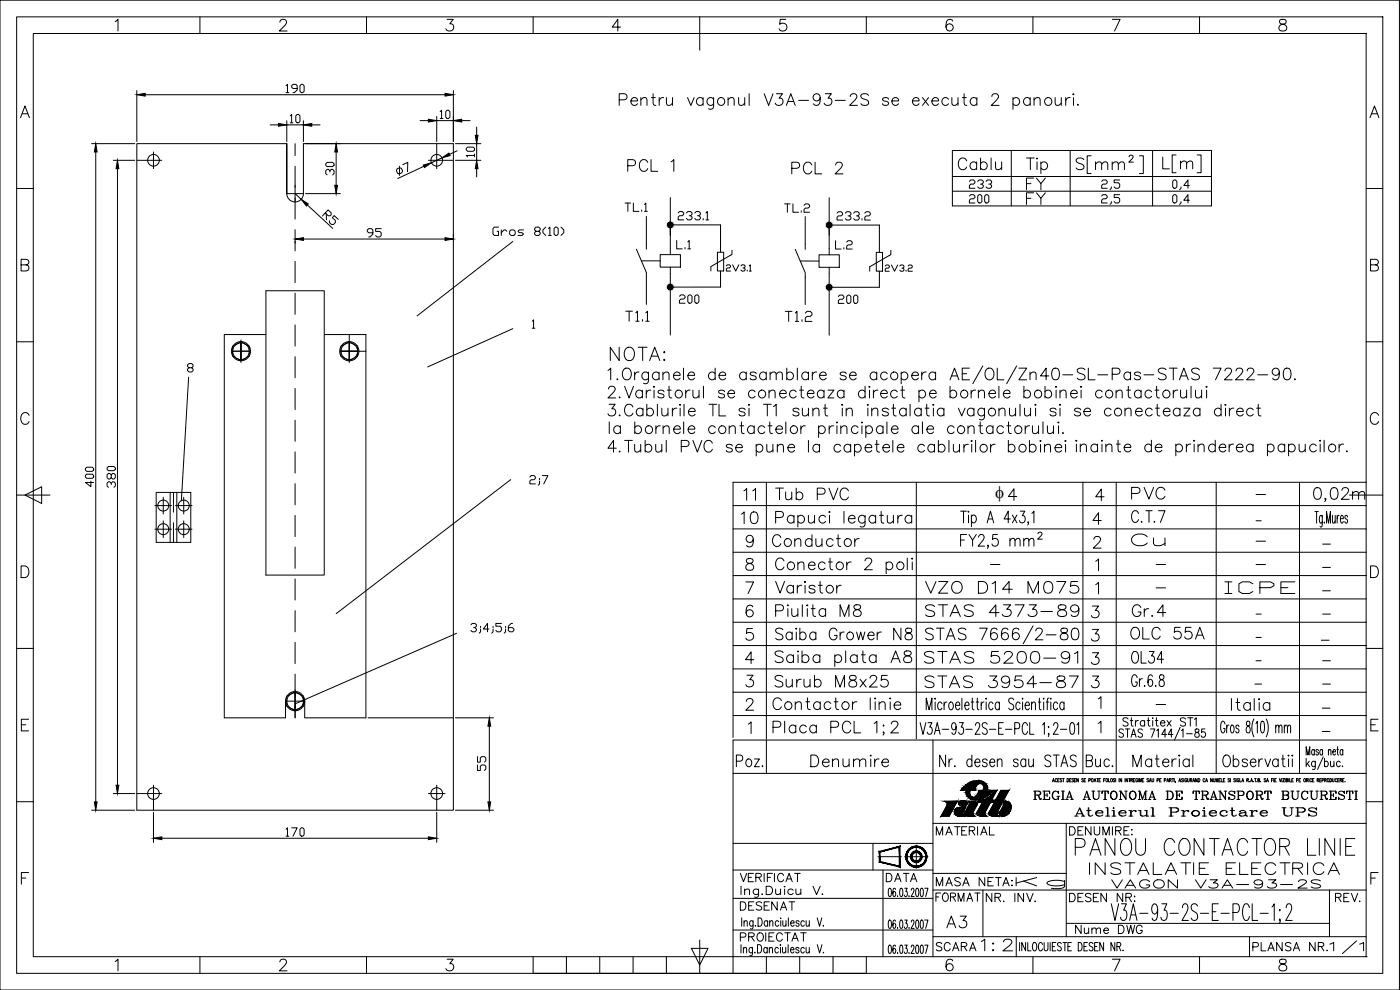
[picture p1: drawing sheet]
<svg xmlns="http://www.w3.org/2000/svg" width="420mm" height="297mm" viewBox="0 0 420 297" stroke-linecap="round" stroke-linejoin="round" font-family="sans-serif">
<defs><g id="words">
<g font-size="9.3">
<text x="321.7" y="53.3">S[mm ]</text>
<text x="347.8" y="52.9">L[m]</text>
<text x="276.6" y="194.4">STAS 7666/2-80</text>
</g>
<text font-size="8.8" x="321.4" y="257.9">PANOU CONTACTOR LINIE</text>
<g font-size="8.4">
<text x="184.5" y="33.9">Pentru vagonul V3A-93-2S se executa 2 panouri.</text>
<text x="231.4" y="201.1">Saiba plata A8</text>
</g>
<g font-size="7.9">
<text x="393" y="151.7">0,02m</text>
<text x="287.2" y="165.8">FY2,5 mm</text>
<text x="230.7" y="221.9">Placa PCL 1;2</text>
</g>
<g font-size="7.5">
<text x="182" y="109.4">NOTA:</text>
<text x="397.9" y="287.5">1/1</text>
</g>
<g font-size="7.1">
<text x="187.3" y="52.6">PCL 1</text>
<text x="236.4" y="53.3">PCL 2</text>
<text x="286.5" y="52.2">Cablu</text>
<text x="306.9" y="58.2">FY</text>
<text x="306.9" y="62.4">FY</text>
<text x="221.9" y="151.3">11</text>
<text x="231.4" y="151.3">Tub PVC</text>
<text x="338.3" y="151">PVC</text>
<text x="221.2" y="158.4">10</text>
<text x="230.7" y="165.1">Conductor</text>
<text x="338.3" y="165.1">Cu</text>
<text x="231.4" y="179.2">Varistor</text>
<text x="276.6" y="179.2">VZO D14 M075</text>
<text x="366.5" y="179.2">ICPE</text>
<text x="231.4" y="186.3">Piulita M8</text>
<text x="276.6" y="186.3">STAS 4373-89</text>
<text x="338.7" y="186.3">Gr.4</text>
<text x="231.4" y="193.3">Saiba Grower N8</text>
<text x="338.3" y="193">OLC 55A</text>
<text x="276.2" y="200.4">STAS 5200-91</text>
<text x="231.4" y="207.4">Surub M8x25</text>
<text x="276.2" y="207.4">STAS 3954-87</text>
<text x="230.7" y="214.1">Contactor linie</text>
<text x="219.8" y="231.4">Poz.</text>
<text x="242" y="231.4">Denumire</text>
<text x="325.6" y="263.5">INSTALATIE ELECTRICA</text>
<text x="282.9" y="279.8">A3</text>
<text x="293.2" y="286.5">1:2</text>
</g>
<g font-size="6.6">
<text x="234.6" y="97.7">T1.2</text>
<text x="338.3" y="200">OL34</text>
<text x="303.7" y="267.8">Kg</text>
</g>
<g font-size="6.2">
<text x="329.5" y="58.2">2,5</text>
<text x="350.7" y="58.2">0,4</text>
<text x="329.5" y="62.4">2,5</text>
<text x="350.7" y="62.4">0,4</text>
<text x="202.1" y="67.4">233.1</text>
<text x="250.5" y="92.4">200</text>
<text x="157.7" y="146.8">2;7</text>
<text x="220.8" y="274.5">DESENAT</text>
</g>
<g font-size="5.7">
<text x="84.7" y="28.9">190</text>
<text x="85.7" y="38.1">10</text>
<text x="130.9" y="36.7">10</text>
<text x="101.2" y="53.6" transform="rotate(-90 101.2 53.6)">30</text>
<text x="143.2" y="48.3" transform="rotate(-90 143.2 48.3)">10</text>
<text x="289.6" y="57.9">233</text>
<text x="186.3" y="64.6">TL.1</text>
<text x="234.2" y="64.9">TL.2</text>
<text x="289.6" y="62.1">200</text>
<text x="146.8" y="72">Gros 8(10)</text>
<text x="250.1" y="67.4">233.2</text>
<text x="109" y="72.3">95</text>
<text x="201.8" y="75.8">L.1</text>
<text x="249.4" y="75.8">L.2</text>
<text x="202.8" y="92.1">200</text>
<text x="28.9" y="147.1" transform="rotate(-90 28.9 147.1)">400</text>
<text x="35.6" y="147.5" transform="rotate(-90 35.6 147.5)">380</text>
<text x="146.8" y="232.5" transform="rotate(-90 146.8 232.5)">55</text>
<text x="309" y="240.9">REGIA AUTONOMA DE TRANSPORT BUCURESTI</text>
<text x="279.8" y="251.9">MATERIAL</text>
<text x="319.6" y="251.9">DENUMIRE:</text>
<text x="321.4" y="246.2">Atelierul Proiectare UPS</text>
<text x="84.7" y="252.2">170</text>
<text x="220.8" y="265.6">VERIFICAT</text>
<text x="264.6" y="265.6">DATA</text>
<text x="279.8" y="267.1">MASA NETA:</text>
<text x="332.3" y="267.8">VAGON V3A-93-2S</text>
<text x="279.8" y="271.6">FORMAT</text>
<text x="294.9" y="271.6">NR. INV.</text>
<text x="319.6" y="271.6">DESEN NR:</text>
<text x="399.7" y="271.6">REV.</text>
<text x="321.7" y="281.2">Nume DWG</text>
<text x="220.8" y="283.6">PROIECTAT</text>
<text x="279.8" y="286.5">SCARA</text>
<text x="374.6" y="286.5">PLANSA NR.</text>
</g>
<text font-size="5.2" x="298.7" y="149.3">f</text>
<g font-size="4.9">
<text x="216.6" y="82.5">2V3.1</text>
<text x="264.6" y="82.5">2V3.2</text>
</g>
<g font-size="2.6">
<text x="375.7" y="149.6">-</text>
<text x="375.7" y="157.3">-</text>
<text x="375.7" y="163.7">-</text>
<text x="395.8" y="164.4">-</text>
<text x="296" y="170.7">-</text>
<text x="345.7" y="170.7">-</text>
<text x="375.7" y="170.7">-</text>
<text x="395.8" y="171.4">-</text>
<text x="345.7" y="177.4">-</text>
<text x="395.8" y="178.5">-</text>
<text x="375.7" y="185.6">-</text>
<text x="395.8" y="185.6">-</text>
<text x="375.7" y="192.6">-</text>
<text x="395.5" y="193.3">-</text>
<text x="375.7" y="199.3">-</text>
<text x="395.8" y="199.3">-</text>
<text x="375.4" y="206.4">-</text>
<text x="395.8" y="206.4">-</text>
<text x="345.7" y="212.7">-</text>
<text x="395.5" y="213.8">-</text>
<text x="395.5" y="220.8">-</text>
</g>
</g></defs>
<!-- layer: 0 -->
<g fill="none" stroke="#000" stroke-width=".3">
<path d="M0 .1h420v296.9h-420zM5 5.1h410v286.9h-410zM10 10.1h400v276.9h-400zM34.6 6.5l.8-.7v3.5M60 5.1v5M84 6.6l.3-.6 1-.2a.85 .85 0 0 1 .5 1.3l-2 2.2h2.4M110 5.1v5M134.2 5.8h1.8l-1 1.3a1.12 1.12 0 0 1 1.2 1.3 1.12 1.12 0 0 1-1.5 .9l-.5-.2-.4-.5M160 5.1v5M186.2 8.1h-2.5l1.7-2.3v3.5M210 5.1v10M235.8 5.8h-1.6l-.2 1.5a1.23 1.23 0 0 1 1.9 0 1.23 1.23 0 0 1-.3 1.8 1.23 1.23 0 0 1-1.8-.5"/>
<path d="M260 5.1v5M285.9 6.3a1 1 0 0 0-1-.5 1 1 0 0 0-.8 .7 2.53 2.53 0 0 0 .3 2.6 1.09 1.09 0 0 0 1.6-.4 1.09 1.09 0 0 0-.7-1.5 1.09 1.09 0 0 0-1.4 .9M310 5.1v5M333.8 5.8h2.4l-1.7 3.5M360 5.1v5M384.2 6a.7 .7 0 0 0 .3 1.1 1.45 1.45 0 0 1 1.7 1.5 1.22 1.22 0 0 1-1.4 .7 1.22 1.22 0 0 1-1-1.2 1.59 1.59 0 0 1 1.7-1 .7 .7 0 0 0 .3-1.1l-.5-.2zM6.2 35.3l1.3-3.5 1.3 3.5M6.7 34.1h1.6M41.1 27.2v15.3M43.6 28.4h90M81.1 37.5h2.5M86.1 36.2v6.3"/>
<path d="M91.1 36.2v6.3M93.6 37.5h2.5M126.1 36.2h2.5M131.1 34.9v7.6M136.1 27.2v15.3M138.6 36.2h2.5M143.1 38.1v2.5M411.2 35.3l1.3-3.5 1.3 3.5M411.7 34.1h1.6M5 56.6h5M27.5 43.1h12.9M28.7 45.6v195"/>
<path d="M34 48.1h6.4M35.3 50.6v185M41.1 48.1h7.5M46.1 45.6v5M86.1 43.1h-45v200h95v-200h-45v15M86.1 58.1v-15v15M86.1 58.1a2.5 2.5 0 0 0 2.5 2.5 2.5 2.5 0 0 0 2.5-2.5M86.1 58.1h5M88.6 43.1v3.6M88.6 49.9v15.8M88.6 58.1l1.8 1.7M91.7 58.1h10.4"/>
<path d="M100.9 45.6v10M119.2 50.7l.7-.4 .6 .2 .3 .8-.2 .5-.7 .4-.6-.2-.3-.8zM119.9 49.9l-.1 2.7M120.9 49.4l1.5-.7-.1 2.8M127.2 49.9l-7.8 3.7M128.6 48.1h7.5M131.1 43.1v7.5M132.7 47.4l-3.2 1.4M137.2 45.3l-2.3 1M143.1 50.6v2.5M201.2 59.3v8.2h15v8.2M248.8 59.3v15.3"/>
<path d="M285.8 45.1h77.8v16.7h-77.8zM285.8 53h77.8M285.8 57.4h77.8M303.5 45.1v16.7M321.2 45.1v16.7M345.9 45.1v16.7M410 56.6h5M6.3 79.5l2-.2a.82 .82 0 0 0 0-1.3l-2-.2v3.5h1.5a.92 .92 0 0 0 .9-.9 .92 .92 0 0 0-.9-.9M88.6 68.9v6.4M88.6 78.4v6.4M91.1 71.7h42.5M92.2 61.5l7.7 7"/>
<path d="M97.6 63.9l.9 .9 .6-.1 .3-.3v-.6l-.9-.8-1.7 1.8M97.9 64.2l.1 1.8M101.5 65.8l-1.2-1.1-.6 .6 .9 .8 .1 .6-.6 .6-.6 .1-.6-.6v-.6M136.1 70.5v.6M153.9 72.4l-28.7 22.4M191 74.8l3 7v9.5M192.5 78.3h5.6M194 64.9v9.9M198.1 76.4h6.1v3.7h-6.1zM201.2 70.6v-3.1v8.9M215.3 75.7h1.9v5.6h-1.9zM219.7 75.1v1.2l-6.4 3.7v1.3"/>
<path d="M238.7 74.8l3 7v9.6M240.2 78.3h5.6M241.7 65v9.8M245.8 76.5h6.1v3.7h-6.1zM248.8 67.5h15.1v8.2M263 75.7h1.9v5.7h-1.9zM267.4 75.1l-.1 1.3-6.3 3.6v1.4M411.3 79.5l2-.2a.82 .82 0 0 0 0-1.3l-2-.2v3.5h1.5a.92 .92 0 0 0 .9-.9 .92 .92 0 0 0-.9-.9M79.8 87.2h17.5v85.3h-17.5zM88.6 88v6.3M88.6 97.5v6.3M153.9 98.6l-25.5 11.5"/>
<path d="M159.7 96.4l.4-.4v2.5M159.7 98.5h.8M201.2 80.1v20.4M216.2 82.2v3.9h-15M248.8 80.2v20.4M263.9 82.3v3.9h-15.1M5 102.5h5M56.6 113.2l-2.2 37.1M56.7 110.3l-.4-.4v-.4l.4-.4h.8l.5 .4v.4l-.5 .4h-.8l-.4 .5v.4l.4 .4h.8l.5-.4v-.4l-.5-.5M69.8 103.9l2.5-1.4 2.5 1.4v2.9l-2.5 1.5-2.5-1.5zM69.8 105.4h5M72.3 102v6.8"/>
<path d="M79.8 100.4h-12.5v115h18.4v-5M88.6 107v6.4M88.6 116.5v6.4M97.3 100.4h12.5v115h-18.3M102.3 103.9l2.5-1.4 2.5 1.4v2.9l-2.5 1.5-2.5-1.5zM102.3 105.4h5M102.3 105.4h7.5M104.8 100.4v8.4M410 102.5h5M8.7 124.6a1.29 1.29 0 0 0-1.4-.8 1.29 1.29 0 0 0-1.1 1.3 1.54 1.54 0 0 0 .4 1.7 1.54 1.54 0 0 0 1.6 .3l.5-.6M88.6 126.1v6.3M88.6 135.6v6.3"/>
<path d="M413.7 124.6a1.28 1.28 0 0 0-1.4-.8 1.28 1.28 0 0 0-1.1 1.3 1.53 1.53 0 0 0 .4 1.7 1.53 1.53 0 0 0 1.6 .3l.5-.6M5 148.5h10M7.5 148.5l5-2.5v5.1zM46.5 151.7h5M46.5 158.8h5M46.9 147.7h10.4v15h-10.4zM49 149.2v5M49 156.3v5M51.1 147.7v15M52.1 147.7v6M52.1 156.8v5.9M52.6 151.7h5"/>
<path d="M52.6 158.8h5M53.1 147.7v15M55.1 149.2v5M55.1 156.3v5M88.6 145.1v6.4M88.6 154.6v6.4M153.3 143.9l-52.4 40.2M220 151.7h190.1M220 158.7h190.1M230 144.7v77M275 144.7v77M325 144.7v77"/>
<path d="M335 144.7v77M365 144.7v77M390 144.7v77M405 148.5h10M410.1 144.7h-190.1v76.6M6.3 169.8h1.2a1.87 1.87 0 0 1 1.2 1.7 1.87 1.87 0 0 1-1.2 1.8h-1.2zM88.6 164.2v6.3M88.6 173.7v6.3M220 179.7h190.1M220 172.7h190.1M220 165.7h190.1M411.3 169.8h1.2a1.87 1.87 0 0 1 1.2 1.7 1.87 1.87 0 0 1-1.2 1.8h-1.2z"/>
<path d="M5 194.5h5M88.6 183.2v6.4M88.6 192.7v6.4M137 190l-48.4 21.2M141.3 187.5l.4-.4h.9l.4 .4v.4l-.4 .4h-.5M142.6 188.3l.4 .4v.4l-.4 .5h-.9l-.4-.5M144.2 188.7v.9l-.4 .4M144.2 187.9v.4M146.7 188.7h-1.6l1.2-1.6v2.5M148 188.7v.9l-.4 .4M148 187.9v.4M150.5 187.1h-1.7v.8h1.3l.4 .4v.8l-.4 .5h-.9l-.4-.5"/>
<path d="M151.7 188.7v.9l-.4 .4M151.7 187.9v.4M153.8 187.1h-.4l-.8 .8v1.2l.4 .5h.8l.4-.5v-.4l-.4-.4h-1.2M220 193.7h190.1M220 186.7h190.1M410 194.5h5M6.4 217.5h1.3M8.6 215.8h-2.2v3.5h2.2M86.1 208.9l2.5-1.4 2.5 1.4v2.9l-2.5 1.5-2.5-1.5zM86.1 210.4h5M88.6 202.3v13.1M91.5 210.3v5"/>
<path d="M110.4 215.4h25.7M136.7 215.4h11.4M146.9 217.9v22.7M220 214.7h190.1M220 207.7h190.1M220 200.7h190.1M411.4 217.5h1.3M413.6 215.8h-2.2v3.5h2.2M34 238.1h6.4M41.1 238.1h7.5M46.1 235.6v7.5M128.6 238.1h5"/>
<path d="M131.1 235.6v7.5M230 222v10M280 222v65M288.3 237.1h1.2M289.3 236l-.3 .3M290.4 236.2a2.34 2.34 0 0 0 1.5 3.7M291.1 237.1a1.48 1.48 0 0 0 .6 2M291.7 239.2h.2M291.8 236.2l-.1 .9h.9v-.4M291.9 239.2l.4 .1M292.7 236.4l-.1 .3M292.7 236.3v.1"/>
<path d="M293.2 234.3l-1.3 .1-1.2 .5M293.2 234.3l1.5 .2 1 .6M293.6 238l-.5 .9-.8 .4M293.6 238h.1M293.6 237.9v.1M293.6 237.9h.1M293.7 237.1h1l-.2 1M293.7 237.6l-.1 .3M293.7 237.1v.5M293.7 237.6h.1M293.7 235.1l-1 1.2M294.1 235l-.4 .1"/>
<path d="M294.1 235l.6 .2a1.37 1.37 0 0 1 .7 1.5M295.4 236.7l-.1 .4M295.7 235.1l.2 .2M295.7 239.8l-1 .4-1.4 .2M295.9 235.3l.5 1-.1 .8M296.3 237.1l-.4 1M296.8 237.1h1.3M297 238.9l1.6-1.8h.5l-1.5 3h1.4l-.4 .7h-1.4l-1.6 3 .1 .7 .5 .4h-1.7a1.01 1.01 0 0 1-1.2-1.2l1.5-2.9h-1.4M297.5 237.8h.1M300.4 237.1h2.4l-3.6 6.7 .1 .7 .5 .4h-1.7a1 1 0 0 1-1.2-1.2l1.3-2.6h.6l.8-1.4h-.6zM315.9 234.6l.3-1 .3 1M316 234.3h.3"/>
<path d="M317.2 233.8a.29 .29 0 0 0-.3-.2 .29 .29 0 0 0-.2 .4v.2a.29 .29 0 0 0 .2 .4 .29 .29 0 0 0 .3-.2M317.4 234.1h.3M317.9 233.6h-.5v1M318.7 233.7h-.6l.5 .5a.27 .27 0 0 1-.1 .4 .27 .27 0 0 1-.4-.2M318.9 233.6h.5M319.1 233.6v1M320.2 233.6a.5 .5 0 0 1 .6 .5 .5 .5 0 0 1-.6 .5zM321 234.1h.3M321.5 233.6h-.5v1M322.2 233.7h-.5l.4 .5a.27 .27 0 0 1 0 .4 .27 .27 0 0 1-.4-.2M322.4 234.1h.3M322.9 233.6h-.5v1"/>
<path d="M323.6 233.6v1l-.5-1v1M325 222v10M325.1 233.7h-.5l.5 .5a.27 .27 0 0 1-.1 .4 .27 .27 0 0 1-.4-.2M325.4 234.1h.3M325.8 233.6h-.4v1M326.8 234.1h.4v-.5h-.4v1M327.7 233.6h.1a.48 .48 0 0 1 .3 .5 .48 .48 0 0 1-.4 .4zM328.3 234.6l.3-1 .3 1M328.5 234.3h.3M329.2 233.6h.5M329.4 233.6v1M329.8 234.1h.3"/>
<path d="M330.3 233.6h-.5v1M331.2 234.1h.3M331.7 233.6h-.5v1M332 233.6h.1a.48 .48 0 0 1 .4 .5 .48 .48 0 0 1-.5 .4zM332.7 233.6v1h.4M333.4 233.6h.1a.48 .48 0 0 1 .4 .5 .48 .48 0 0 1-.5 .4zM334.6 233.7h-.5l.4 .5a.27 .27 0 0 1 0 .4 .27 .27 0 0 1-.4-.2M334.8 233.6v1M335 222v10M335.8 233.6v1M336.6 233.6v1l-.5-1v1M337.6 233.6v1"/>
<path d="M338.4 233.6v1l-.5-1v1M338.7 233.6h.5M339 233.6v1M339.4 234.1l.4-.1v-.4h-.4v1M339.6 234.1l.3 .5M340.2 234.1h.3M340.6 233.6h-.4v1M341.4 233.8a.29 .29 0 0 0-.3-.2 .29 .29 0 0 0-.2 .4v.2a.29 .29 0 0 0 .2 .4 .29 .29 0 0 0 .3-.4h-.2M341.6 233.6v1M341.9 234.6v-1l.3 1 .3-1v1M342.8 234.1h.3M343.3 233.6h-.5v1"/>
<path d="M344.7 233.7h-.5l.4 .5a.27 .27 0 0 1 0 .4 .27 .27 0 0 1-.4-.2M344.9 234.6l.3-1 .3 1M345 234.3h.4M345.7 233.6v.7l.3 .3 .3-.3v-.7M347.2 234.1h.5v-.5h-.5v1M348 234.1h.3M348.5 233.6h-.5v1M349.4 234.1h.5v-.5h-.5v1M350.2 234.6l.3-1 .3 1M350.3 234.3h.4M351 234.1l.4-.1v-.4h-.4v1M351.2 234.1l.3 .5"/>
<path d="M351.8 233.6h.5M352 233.6v1M352.4 233.6v1M353.8 234.6l.3-1 .3 1M353.9 234.3h.4M355.1 233.7h-.5l.4 .5a.27 .27 0 0 1 0 .4 .27 .27 0 0 1-.4-.2M355.3 233.6v1M356.2 233.8a.29 .29 0 0 0-.4-.2 .29 .29 0 0 0-.2 .4v.2a.29 .29 0 0 0 .3 .4 .29 .29 0 0 0 .3-.4h-.2M356.4 233.6v.7l.2 .3 .3-.2v-.8M357.2 234.1l.4-.1v-.4h-.4v1M357.4 234.1l.3 .5M358 234.6l.3-1 .2 1"/>
<path d="M358.1 234.3h.3M359.3 233.6v1l-.5-1v1M359.6 233.6a.5 .5 0 0 1 .5 .5 .5 .5 0 0 1-.5 .5zM361.6 233.8a.29 .29 0 0 0-.4-.2 .29 .29 0 0 0-.2 .4v.2a.29 .29 0 0 0 .2 .4 .29 .29 0 0 0 .4-.2M361.8 234.6l.3-1 .3 1M361.9 234.3h.4M363.8 233.6v1l-.5-1v1M364.1 233.6l.2 1 .3-.2v-.8M364.9 234.6v-1l.3 1 .3-1v1M365 222v10M365.8 234.1h.3M366.3 233.6h-.5v1"/>
<path d="M366.5 233.6v1h.5M367.1 234.1h.3M367.6 233.6h-.5v1M369 233.7h-.5l.5 .5a.27 .27 0 0 1-.1 .4 .27 .27 0 0 1-.4-.2M369.3 233.6v1M370.8 233.7h-.5l.4 .5a.27 .27 0 0 1 0 .4 .27 .27 0 0 1-.4-.2M371 233.6v1M371.8 233.8a.29 .29 0 0 0-.3-.2 .29 .29 0 0 0-.2 .4v.2a.29 .29 0 0 0 .3 .4 .29 .29 0 0 0 .2-.4h-.1M372.1 233.6v1h.4M372.7 234.6l.3-1 .3 1M372.8 234.3h.4M374.2 234.1l.4-.1 .1-.3-.5-.1v1"/>
<path d="M374.4 234.1l.3 .5M375.3 234.6l.3-1 .3 1M375.4 234.3h.4M376.5 233.6h.5M376.8 233.6v1M377.5 234.1l.5-.1v-.3l-.5-.1v1l.5-.1-.1-.4M379.9 233.7h-.5l.4 .5a.27 .27 0 0 1 0 .4 .27 .27 0 0 1-.4-.2M380.1 234.6l.3-1 .3 1M380.2 234.3h.4M381.6 234.1h.3M382.1 233.6h-.5v1M382.3 233.6v1"/>
<path d="M382.6 234.1h.2M383 233.6h-.4v1M383.9 233.6l.3 1 .3-1M384.7 233.6v1M385 233.6h.5l-.5 1h.5M385.7 233.6v1M386 234.1l.4-.1 .1-.3-.5-.1v1l.5-.1-.2-.4M386.8 233.6v1M387.1 233.6v1h.4M387.7 234.1h.3M388.2 233.6h-.5v1M389.1 234.1h.4l.1-.4-.5-.1v1"/>
<path d="M389.9 234.1h.2M390 222v10M390.3 233.6h-.4v1M391.4 233.6h.1a.48 .48 0 0 1 .4 .5 .48 .48 0 0 1-.5 .4zM392.1 234.1l.4-.1v-.3l-.4-.1v1M392.3 234.1l.3 .5M392.8 233.6v1M393.7 233.8a.29 .29 0 0 0-.4-.2 .29 .29 0 0 0-.2 .4v.2a.29 .29 0 0 0 .2 .4 .29 .29 0 0 0 .4-.2M393.9 234.1h.3M394.4 233.6h-.5v1M395.3 234.1l.4-.1v-.4h-.4v1M395.5 234.1l.3 .5"/>
<path d="M396.1 234.1h.3M396.5 233.6h-.4v1M396.8 234.1h.4v-.4l-.4-.1v1M397.5 234.1l.5-.1v-.3l-.5-.1v1M397.8 234.1l.2 .5M398.4 233.6h.1a.48 .48 0 0 1 .4 .5 .48 .48 0 0 1-.5 .4zM399.1 233.6a.5 .5 0 0 1 .5 .5 .5 .5 0 0 1-.5 .5zM399.9 233.6v.7l.2 .3 .3-.2v-.8M401.2 233.8a.29 .29 0 0 0-.3-.2 .29 .29 0 0 0-.2 .4v.2a.29 .29 0 0 0 .2 .4 .29 .29 0 0 0 .3-.2M401.5 234.1h.2M401.9 233.6h-.4v1M402.2 234.1l.4-.1v-.3l-.4-.1v1"/>
<path d="M402.4 234.1l.3 .5M402.9 234.1h.3M403.4 233.6h-.5v1M410 232h-190v60M410 222h-190v10M5 240.5h5M27.5 243.1h12.9M46.1 243.7v9.1M48.6 251.5h80M131.1 243.7v9.1M136.7 243.1h11.4M220 253h60"/>
<path d="M262 253v8M263.5 257h7M271.5 257h7M275 253.5v7M280 247h130M283.3 240.4h4.1M286.9 241.1l-2 3.8h-2.5l1.8-3.2M289.2 243.4l.7-1.3-2.2 .2a1.29 1.29 0 0 0-1.2 1.3 1.29 1.29 0 0 0 1.3 1.3h2l-.7-.4M290.5 240.4h1.4M290.6 240.4l.2 .3 .2 .5-1.4 2.5a1 1 0 0 0 1.2 1.2h1.8l-.5-.4-.2-.5 1.2-2.4M301.2 240.4a1.99 1.99 0 0 1 2.1 1.1 1.99 1.99 0 0 1-.4 2.3l-.8 .8a1.86 1.86 0 0 1-1.8 .1M301.3 241.5l-1.4 2.5 .4 .7"/>
<path d="M320 247v34M410 240.5h5M6.4 263.5h1.3M8.6 261.8h-2.2v3.5M220 279h60M220 269.5h60M220 261h60M222.4 265.9v2.5M222.6 275.4v2.5M223.3 276.7l.4-.5 .5 .2 .1 1.5M223.3 276.2v1.7M223.5 267.2a.99 .99 0 0 1 1.3-.3l.1 1.5"/>
<path d="M223.5 266.7v1.7M226 276.2l-.1 2.3-.2 .2-.5-.1M226 276.6l-.2-.2a.81 .81 0 0 0-.9 .5 .81 .81 0 0 0 .5 1l.6-.3M227.5 275.4a1.35 1.35 0 0 1 1.3 .9 1.35 1.35 0 0 1-.4 1.5l-.9 .1zM227.7 266.7v2a.75 .75 0 0 1-1.3 .4M227.7 267.1a.89 .89 0 0 0-1.4-.2 .89 .89 0 0 0 0 1.3 .89 .89 0 0 0 1.4-.1M229.9 265.9h1a1.29 1.29 0 0 1 1 1.3 1.29 1.29 0 0 1-1 1.2h-1zM230.4 276.6l-.2-.2a.81 .81 0 0 0-1 .5 .81 .81 0 0 0 .6 1l.6-.3M230.4 276.2v1.7M231 276.7l.4-.5 .5 .2 .1 1.5M231 276.2v1.7M232.8 266.7l.1 1.6a.98 .98 0 0 0 1.4-.4"/>
<path d="M233.7 276.6l-.2-.2a.81 .81 0 0 0-.9 .5 .81 .81 0 0 0 .5 1l.6-.3M234.3 266.7v1.7M234.3 276.2v1.7M234.9 276.2l.1 1.6 .5 .1 .4-.5M235.5 266.7v1.7M235.9 276.2v1.7M236.6 275.4v2.5M237.3 277h1l-.1-.6a.81 .81 0 0 0-1 .5 .81 .81 0 0 0 .5 1l.6-.3M238.1 267.1a.88 .88 0 0 0-1.4-.2 .88 .88 0 0 0 0 1.3 .88 .88 0 0 0 1.4-.1M238.9 266.7l.1 1.6a.98 .98 0 0 0 1.3-.4M239.8 276.6a.5 .5 0 0 0-.5-.4 .5 .5 0 0 0-.4 .4l.8 .6 .1 .4a.5 .5 0 0 1-.5 .3 .5 .5 0 0 1-.4-.3M240.3 266.7v1.7"/>
<path d="M241.4 276.6l-.2-.2a.81 .81 0 0 0-.9 .5 .81 .81 0 0 0 .5 1l.6-.3M241.9 276.2l.1 1.6 .4 .1 .5-.5M242.9 276.2v1.7M244 265.9l1.1 2.5 1-2.5M245.2 275.4l.7 2.5 .7-2.5M246.8 268.2l-.1 .1h.3M247.1 277.7v.2l.1-.1M265 261v26M266.8 266.6l.3-.1 .4 .5v1.5l-.4 .5-.3-.1-.2-.4zM266.8 276.2l.3-.1 .4 .4v1.6l-.4 .5-.3-.2-.2-.3zM268.8 266.9l-.4-.4a1.79 1.79 0 0 0 0 2.5 .89 .89 0 0 0 0-1.5l-.5 .7M268.8 276.4l-.4-.3a1.8 1.8 0 0 0 0 2.5 .9 .9 0 0 0 0-1.6l-.5 .7"/>
<path d="M269.4 268.8l.1 .1M269.4 278.3l.1 .1M270.2 266.6l.3-.1 .4 .5v1.5l-.4 .5-.3-.1-.1-.4zM270.2 276.2l.3-.1 .4 .4v1.6l-.4 .5-.4-.5zM271.5 266.5h.8l-.5 1a.82 .82 0 0 1 .5 .8 .82 .82 0 0 1-.6 .7l-.3-.5M271.5 276.1h.8l-.5 .9a.83 .83 0 0 1 .5 .8 .83 .83 0 0 1-.6 .8l-.3-.5M272.8 268.8l.1 .1M272.8 278.3l.1 .1M273.5 267.1l.3-.6 .4 .2v.8l-.8 1.5h1M273.5 276.7l.3-.6 .4 .2v.7l-.8 1.6h1M275 266.6l.3-.1 .4 .5v1.5l-.4 .5-.3-.1-.1-.4zM275 276.2l.3-.1 .4 .4v1.6l-.4 .5-.4-.5z"/>
<path d="M276.4 266.6l.3-.1 .4 .5v1.5l-.4 .5-.3-.1-.2-.4zM276.4 276.2l.3-.1 .4 .4v1.6l-.4 .5-.3-.2-.2-.3zM277.5 266.5h1l-.7 2.5M277.5 276.1h1l-.7 2.5M280 267h130M280 262.1h40M295 267v14M320 277h79M333.5 271.2l1.1 5 1.1-5M336.5 271.2h1.6l-.9 1.9h.4a2.08 2.08 0 0 1-.2 3.1 .91 .91 0 0 1-1.1-1M339 276.2l1.1-5 1.1 5M339.4 274.5h1.4"/>
<path d="M342.1 274h2.4M347.4 272.8l-.4 1.2-.4 .3a1.72 1.72 0 0 1-1-1.6 1.72 1.72 0 0 1 1-1.5l.4 .2a5.6 5.6 0 0 1 0 4.5l-.7 .3-.4-.3-.1-.4M348.7 271.2h1.5l-.8 1.9h.4a2.08 2.08 0 0 1-.3 3.1 .91 .91 0 0 1-1.1-1M351.1 274h2.5M354.9 272.4v-.3a.91 .91 0 0 1 1.1-.9l.4 .4a2.34 2.34 0 0 1-.3 2.2l-1.4 2.4h2M359.4 271.9a1.06 1.06 0 0 0-1.6-.5 1.06 1.06 0 0 0 0 1.7l.2 .2a1.69 1.69 0 0 1 1.1 2.6 1 1 0 0 1-1.6-.4M360.2 274h2.5M363.8 273.6h1.1M365.6 271.2h-1.8v5h1.8M366.4 274h2.5M370 273.8h1.3a1.54 1.54 0 0 0 0-2.6h-1.3v5M375 272.4a.97 .97 0 0 0-.5-1 .97 .97 0 0 0-1 0 4.2 4.2 0 0 0 .2 4.8 1.11 1.11 0 0 0 1.3-1.2"/>
<path d="M375.8 271.2v5h1.7M378.2 274h2.4M381.7 272.1l.7-.9v5M384.1 272.8v.5zM384.1 276.2v-.5l.1 .7-.3 .7M386 272.4v-.3a.91 .91 0 0 1 1.1-.9l.4 .4a2.34 2.34 0 0 1-.3 2.2l-1.3 2.4h1.9M399 267v14M411.4 263.5h1.3M413.6 261.8h-2.2v3.5M34.6 288.5l.8-.7v3.5M60 287v5M84 288.6l.3-.6a1.13 1.13 0 0 1 1.5 .1 1.11 1.11 0 0 1-.3 1.5l-1.7 1.7h2.4"/>
<path d="M110 287v5M134.2 287.8h1.8l-1 1.3a1.13 1.13 0 0 1 1.2 1.3 1.13 1.13 0 0 1-1.5 .9l-.5-.2-.4-.5M160 287v5h100v-5M170 287v5M180 287v5M190 287v5M200 287v5M207.5 284.5h5l-2.5 5zM210 282v10M222.4 283.4v2.5M223.1 284.7l.4-.4 .5 .1 .1 1.5M223.1 284.3v1.6"/>
<path d="M225.8 284.3l-.1 2.2-.2 .3-.5-.2M225.8 284.6l-.1-.2a.8 .8 0 0 0-1 .5 .8 .8 0 0 0 .5 1l.6-.3M226.5 285.7v.2l.1-.1M227.3 283.4a1.34 1.34 0 0 1 1.3 .9 1.34 1.34 0 0 1-.4 1.5l-.9 .1zM230 287v5M230.3 284.6l-.2-.2a.8 .8 0 0 0-1 .5 .8 .8 0 0 0 .5 1l.7-.3M230.3 284.3v1.6M230.9 284.7l.4-.4 .5 .1v1.5M230.9 284.3v1.6M233.6 284.6l-.2-.2a.8 .8 0 0 0-.9 .5 .8 .8 0 0 0 .5 1l.6-.3M234.2 284.3v1.6M234.8 284.3l.1 1.5 .5 .1 .4-.4"/>
<path d="M235.8 284.3v1.6M236.5 283.4v2.5M237.2 285h1.1l-.2-.6a.8 .8 0 0 0-1 .5 .8 .8 0 0 0 .6 1l.6-.3M239.8 284.6a.51 .51 0 0 0-.5-.4 .51 .51 0 0 0-.5 .4l.1 .3 .8 .3 .1 .4a.5 .5 0 0 1-.5 .3 .5 .5 0 0 1-.5-.3M240 287v5M241.4 284.6l-.2-.2a.8 .8 0 0 0-1 .5 .8 .8 0 0 0 .6 1l.6-.3M241.9 284.3l.1 1.5 .4 .1 .5-.4M242.9 284.3v1.6M245.3 283.4l.7 2.5 .7-2.5M247.1 285.7l.1 .1M250 287v5M266.8 283.7l.3-.1 .4 .5v1.5l-.4 .5-.3-.1-.2-.4z"/>
<path d="M268.8 283.9l-.4-.3a1.79 1.79 0 0 0 0 2.5 .89 .89 0 0 0 0-1.6l-.5 .7M269.4 285.8l.1 .2M270.2 283.7l.3-.1 .4 .5v1.5l-.4 .5-.3-.1-.1-.4zM271.5 283.6h.8l-.5 .9a.82 .82 0 0 1 .5 .9 .82 .82 0 0 1-.6 .7l-.3-.5M272.8 285.8l.1 .2M273.5 284.2l.3-.6 .4 .2v.7l-.8 1.6h1M275 283.7l.3-.1 .4 .5v1.5l-.4 .5-.3-.1-.1-.4zM276.4 283.7l.3-.1 .4 .5v1.5l-.4 .5-.3-.1-.2-.4zM277.5 283.6h1l-.7 2.5M280 281h130M285.9 288.3a1.05 1.05 0 0 0-1.5-.3 2.71 2.71 0 0 0 0 3.1 1.09 1.09 0 0 0 1.6-.5 1.09 1.09 0 0 0-.7-1.4 1.09 1.09 0 0 0-1.4 .9M307.8 282.8v2.5l-1.1-2.5v2.5"/>
<path d="M308.5 282.8v2.5h.9M310 287v5M310.2 282.9l.1-.1a1.42 1.42 0 0 1 .5 2.4l-.1 .1a1.42 1.42 0 0 1-.5-2.4zM312.9 283.4a.65 .65 0 0 0-.9-.6 .65 .65 0 0 0-.4 .9v.6a.65 .65 0 0 0 .4 1 .65 .65 0 0 0 .9-.6M313.4 282.8v2.1a.52 .52 0 0 0 .5 .4 .52 .52 0 0 0 .5-.4l.1-2.1M315.2 282.8v2.5M315.8 284h.7M316.9 282.8h-1.1v2.5h1.1M318.5 283.2a.59 .59 0 0 0-.9-.3 .59 .59 0 0 0 .1 1l.5 .2a.63 .63 0 0 1 .3 .9 .63 .63 0 0 1-1 .2l-.1-.3M319 282.8h1.2M319.6 282.8v2.5M320.5 284h.6"/>
<path d="M321.6 282.8h-1.1v2.5h1.1M323.6 282.8h.6a1.6 1.6 0 0 1 0 2.5h-.6zM325.3 284h.7M326.4 282.8h-1.1v2.5h1.1M328 283.2a.59 .59 0 0 0-.9-.3 .59 .59 0 0 0 .1 1l.5 .2a.63 .63 0 0 1 .2 1 .63 .63 0 0 1-1-.2M328.5 284h.7M329.6 282.8h-1.1v2.5h1.1M331.2 282.8v2.5l-1.1-2.5v2.5M333.8 287.8h2.4l-1.7 3.5M334.6 282.8v2.5l-1.2-2.5v2.5M335.2 284l1-.1 .2-.4-.2-.6-1-.1v2.5M335.8 284l.6 1.3"/>
<path d="M337 285.1l.1 .1M360 287v5M384.2 288a.7 .7 0 0 0 .3 1.1 1.46 1.46 0 0 1 1.7 1.5 1.22 1.22 0 0 1-1.4 .7 1.22 1.22 0 0 1-1-1.2 1.61 1.61 0 0 1 1.7-1 .7 .7 0 0 0 .3-1.1l-.5-.2z"/>
<circle cx="46.1" cy="48.1" r="1.75"/>
<circle cx="131.1" cy="48.1" r="1.75"/>
<circle cx="72.3" cy="105.4" r="2.87"/>
<circle cx="72.3" cy="105.4" r="2.5"/>
<circle cx="104.8" cy="105.4" r="2.88"/>
<circle cx="104.8" cy="105.4" r="2.5"/>
<circle cx="49" cy="158.8" r="1.65"/>
<circle cx="49" cy="151.7" r="1.65"/>
<circle cx="55.1" cy="151.7" r="1.65"/>
<circle cx="55.1" cy="158.8" r="1.65"/>
<circle cx="88.6" cy="210.4" r="2.88"/>
<circle cx="88.6" cy="210.4" r="2.5"/>
<circle cx="46.1" cy="238.1" r="1.75"/>
<circle cx="131.1" cy="238.1" r="1.75"/>
</g>
<!-- layer: LIN_SUB -->
<g fill="none" stroke="#000" stroke-width=".3">
<path d="M308.1 47.4h2.3M309.2 47.4v3.5M311.1 47.6l.1-.2 .2 .2-.2 .1zM311.2 48.6v2.3M312.4 49.1a1.12 1.12 0 0 1 1.6-.2 1.12 1.12 0 0 1 0 1.7 1.12 1.12 0 0 1-1.6-.2M312.4 48.6v3.5M182.5 111.1l.8-.6v3.5M182.6 116.7l.4-.6 .9-.2a.86 .86 0 0 1 .6 1.3l-2 2.2h2.3M185.3 113.6l-.2 .2 .2 .2 .2-.2M185.9 119.1l-.1 .1 .1 .2 .2-.2M187.5 110.6a1.61 1.61 0 0 1 1.8 .6 1.61 1.61 0 0 1 0 1.9 1.29 1.29 0 0 1-1.5 .9 1.29 1.29 0 0 1-1-1.4 2.14 2.14 0 0 1 .7-2zM187.5 115.9l1.3 3.5 1.3-3.5"/>
<path d="M190.5 111.6v2.4M191.8 111.6a1.11 1.11 0 0 0-1.3 1M192.8 117.6a1.12 1.12 0 0 0-1.7-.2 1.12 1.12 0 0 0 0 1.7 1.12 1.12 0 0 0 1.7-.2M192.8 117.1v2.3M194 117.1v2.3M194.6 111.6v2.7a.91 .91 0 0 1-.5 .8 .91 .91 0 0 1-1-.1M194.6 112.1a1.12 1.12 0 0 0-1.6-.1 1.12 1.12 0 0 0 0 1.6 1.12 1.12 0 0 0 1.6-.1M195.3 117.1a1.14 1.14 0 0 0-1.3 1M196.3 115.9l.2 .2-.2 .1-.2-.1zM196.3 117.1v2.3M197.8 112.1a1.12 1.12 0 0 0-1.7-.1 1.12 1.12 0 0 0 0 1.6 1.12 1.12 0 0 0 1.7-.1M197.8 111.6v2.4"/>
<path d="M199 112.3l.8-.7 .8 .2 .2 2.2M199 111.6v2.4M199.3 117.6a1.05 1.05 0 0 0-1.8 0 1.9 1.9 0 0 0 1.6 .8l.2 .5a1.06 1.06 0 0 1-1.8 0M200.3 117.1h1.2M200.8 115.9v2.8l.2 .5 .6 .2M202.1 112.6h2a1.07 1.07 0 0 0-1.5-.9 1.07 1.07 0 0 0-.3 1.8 1.06 1.06 0 0 0 1.8 0M205.1 110.5v3.5M205.8 117.1v2.3M206.4 112.6h2a1.07 1.07 0 0 0-1.5-.9 1.07 1.07 0 0 0-.3 1.8 1.06 1.06 0 0 0 1.8 0M207.1 117.1a1.14 1.14 0 0 0-1.3 1M208 117.1l.1 2.1 .9 .2 .8-.7M209.8 117.1v2.3"/>
<path d="M211.1 115.9v3.5M214.6 112.1a1.12 1.12 0 0 0-1.6-.1 1.12 1.12 0 0 0 0 1.6 1.12 1.12 0 0 0 1.6-.1M214.6 110.5v3.5M215.8 112.6h2a1.07 1.07 0 0 0-1.5-.9 1.07 1.07 0 0 0-.3 1.8 1.06 1.06 0 0 0 1.8 0M217.5 117.6a1.05 1.05 0 0 0-1.9 0 1.9 1.9 0 0 0 1.7 .8l.2 .5a1.06 1.06 0 0 1-1.9 0M218.5 118.1h2a1.08 1.08 0 0 0-1.6-.9 1.08 1.08 0 0 0-.3 1.7 1.06 1.06 0 0 0 1.9 0M224 112.1a1.12 1.12 0 0 0-1.7-.1 1.12 1.12 0 0 0 0 1.6 1.12 1.12 0 0 0 1.7-.1M224 111.6v2.4M226.6 117.6a1.12 1.12 0 0 0-1.6-.2 1.12 1.12 0 0 0 0 1.7 1.12 1.12 0 0 0 1.6-.2M226.9 112.1a1.06 1.06 0 0 0-1.8 0l.5 .5 1.2 .4 .1 .5a1.06 1.06 0 0 1-1.8 0M230 112.1a1.12 1.12 0 0 0-1.7-.1 1.12 1.12 0 0 0 0 1.6 1.12 1.12 0 0 0 1.7-.1M230 111.6v2.4"/>
<path d="M230.8 117.7l.8-.6 .9 .1 .1 2.2M230.8 117.1v2.3M231.1 112.3l.9-.7 .8 .2 .1 2.2M231.1 111.6v2.4M232.9 112.3l.9-.7 .8 .2 .2 2.2M234 118.1h2a1.08 1.08 0 0 0-1.6-.9 1.08 1.08 0 0 0-.3 1.7 1.06 1.06 0 0 0 1.9 0M236.1 112.1a1.12 1.12 0 0 1 1.7-.1 1.12 1.12 0 0 1 0 1.6 1.12 1.12 0 0 1-1.7-.1M236.1 110.5v3.5M239 117.6a1.12 1.12 0 0 0-1.7-.2 1.12 1.12 0 0 0 0 1.7 1.12 1.12 0 0 0 1.7-.2M239.3 110.5v3.5M240 117.1h1.1M240.5 115.9v2.8l.1 .5 .7 .2"/>
<path d="M242.3 118.1h2a1.08 1.08 0 0 0-1.5-.9 1.08 1.08 0 0 0-.3 1.7 1.06 1.06 0 0 0 1.8 0M242.6 112.1a1.12 1.12 0 0 0-1.6-.1 1.12 1.12 0 0 0 0 1.6 1.12 1.12 0 0 0 1.6-.1M242.6 111.6v2.4M243.8 111.6v2.4M245.1 111.6a1.11 1.11 0 0 0-1.3 1M246 112.6h2a1.08 1.08 0 0 0-1.6-.9 1.08 1.08 0 0 0-.3 1.8 1.07 1.07 0 0 0 1.9 0M247.3 117.6a1.12 1.12 0 0 0-1.7-.2 1.12 1.12 0 0 0 0 1.7 1.12 1.12 0 0 0 1.7-.2M247.3 117.1v2.3M248.5 117.1h1.8l-1.8 2.3h1.8M253.3 117.6a1.12 1.12 0 0 0-1.7-.2 1.12 1.12 0 0 0 0 1.7 1.12 1.12 0 0 0 1.7-.2M253.3 117.1v2.3M254 112.1a1.07 1.07 0 0 0-1.9 0 1.98 1.98 0 0 0 1.7 .9l.2 .5a1.07 1.07 0 0 1-1.9 0"/>
<path d="M255 112.6h2a1.07 1.07 0 0 0-1.6-.9 1.07 1.07 0 0 0-.3 1.8 1.06 1.06 0 0 0 1.9 0M259.6 117.6a1.12 1.12 0 0 0-1.6-.2 1.12 1.12 0 0 0 0 1.7 1.12 1.12 0 0 0 1.6-.2M259.6 115.9v3.5M261 115.9l.1 .2-.1 .1-.2-.1zM261 117.1v2.3M262.1 117.1v2.3M263.1 112.1a1.12 1.12 0 0 0-1.6-.1 1.12 1.12 0 0 0 0 1.6 1.12 1.12 0 0 0 1.6-.1M263.1 111.6v2.4M263.5 117.1a1.14 1.14 0 0 0-1.4 1M264.3 118.1h2a1.08 1.08 0 0 0-1.5-.9 1.08 1.08 0 0 0-.3 1.7 1.06 1.06 0 0 0 1.8 0M266.3 112.1a1.12 1.12 0 0 0-1.7-.1 1.12 1.12 0 0 0 0 1.6 1.12 1.12 0 0 0 1.7-.1M269.3 117.6a1.12 1.12 0 0 0-1.7-.2 1.12 1.12 0 0 0 0 1.7 1.12 1.12 0 0 0 1.7-.2"/>
<path d="M270.3 117.1h1.2M270.5 112.1a1.12 1.12 0 0 1 1.6-.1 1.12 1.12 0 0 1 0 1.6 1.12 1.12 0 0 1-1.6-.1M270.5 111.6v3.5M270.8 115.9v2.8l.2 .5 .6 .2M273.6 112.6h2a1.07 1.07 0 0 0-1.5-.9 1.07 1.07 0 0 0-.3 1.8 1.06 1.06 0 0 0 1.8 0M275.8 117.6a1.12 1.12 0 0 1 1.6-.2 1.12 1.12 0 0 1 0 1.7 1.12 1.12 0 0 1-1.6-.2M275.8 117.1v3.5M276.6 111.6v2.4M278 111.6a1.12 1.12 0 0 0-1.4 1M279 118.1h2a1.08 1.08 0 0 0-1.6-.9 1.08 1.08 0 0 0-.3 1.7 1.06 1.06 0 0 0 1.9 0M280.8 112.1a1.12 1.12 0 0 0-1.7-.1 1.12 1.12 0 0 0 0 1.6 1.12 1.12 0 0 0 1.7-.1M280.8 111.6v2.4"/>
<path d="M285.1 114l1.4-3.5 1.3 3.5M285.1 117.6a1.12 1.12 0 0 1 1.7-.2 1.12 1.12 0 0 1 0 1.7 1.12 1.12 0 0 1-1.7-.2M285.1 115.9v3.5M285.6 112.8h1.7M288.8 112.1h1.3M291 110.5h-2.2v3.5h2.2M291.5 117.1v2.3M292.8 117.1a1.13 1.13 0 0 0-1.3 1M293.6 117.7l.8-.6 .9 .1 .2 2.2M293.6 117.1v2.3M295 109.8l-3 5.3M296 111a1.29 1.29 0 0 1 1.4-.5 1.29 1.29 0 0 1 .9 1.3 1.53 1.53 0 0 1-.3 1.7 1.53 1.53 0 0 1-1.7 .3 2.17 2.17 0 0 1-.3-2.8z"/>
<path d="M296.8 118.1h2a1.08 1.08 0 0 0-1.5-.9 1.08 1.08 0 0 0-.3 1.7 1.06 1.06 0 0 0 1.8 0M299.3 110.5v3.5h2M299.8 115.9v3.5M301.1 118.1h2a1.08 1.08 0 0 0-1.5-.9 1.08 1.08 0 0 0-.3 1.7 1.06 1.06 0 0 0 1.8 0M305.1 109.8l-3 5.3M305.8 110.5h2.3l-2.3 3.5h2.3M307.3 117.6a1.12 1.12 0 0 1 1.6-.2 1.12 1.12 0 0 1 0 1.7 1.12 1.12 0 0 1-1.6-.2M307.3 115.9v3.5M309.1 112.3l.9-.7 .8 .2 .1 2.2M309.1 111.6v2.4M313.6 117.6a1.12 1.12 0 0 1 1.7-.2 1.12 1.12 0 0 1 0 1.7 1.12 1.12 0 0 1-1.7-.2M313.6 115.9v3.5"/>
<path d="M314.8 112.8h-2.5l1.7-2.3v3.5M316.1 110.6a1.13 1.13 0 0 1 1.7 .5 2.89 2.89 0 0 1-.3 2.7 1.14 1.14 0 0 1-1.7-.5 2.85 2.85 0 0 1 .3-2.7zM316.9 115.9l.2 .2-.2 .1-.1-.1zM316.9 117.1v2.3M318.1 117.7l.8-.6 .9 .1 .2 2.2M318.1 117.1v2.3M318.9 112.5h3.1M321.3 118.1h2a1.08 1.08 0 0 0-1.5-.9 1.08 1.08 0 0 0-.3 1.7 1.06 1.06 0 0 0 1.8 0M324.5 115.9l.1 .2-.1 .1-.2-.1zM324.5 117.1v2.3M325.6 111a1.31 1.31 0 0 0-1.2-.6 1.31 1.31 0 0 0-1.1 .9l.3 .5 1.4 .5a.84 .84 0 0 1 .6 .6 .84 .84 0 0 1-.3 .9 1.61 1.61 0 0 1-2-.3M326.6 110.5v3.5h2"/>
<path d="M329.5 112.5h3M330.8 117.6a1.11 1.11 0 0 0-1.7-.2 1.11 1.11 0 0 0 0 1.7 1.11 1.11 0 0 0 1.7-.2M333.8 112.3h1.5a.92 .92 0 0 0 .9-.9 .92 .92 0 0 0-.9-.9h-1.5v3.5M335 117.7l.8-.6 .8 .1 .2 2.2M335 117.1v2.3M338.1 117.1h1.2M338.6 115.9v2.8l.2 .5 .6 .2M339.3 112.1a1.12 1.12 0 0 0-1.7-.1 1.12 1.12 0 0 0 0 1.6 1.12 1.12 0 0 0 1.7-.1M339.3 111.6v2.4M342.3 112.1a1.06 1.06 0 0 0-1.8 0l.5 .5 1.1 .4 .2 .5a1.06 1.06 0 0 1-1.8 0M342.5 117.6a1.12 1.12 0 0 0-1.7-.2 1.12 1.12 0 0 0 0 1.7 1.12 1.12 0 0 0 1.7-.2M342.5 117.1v2.3"/>
<path d="M343.3 112.5h3M345.6 117.6a1.12 1.12 0 0 0-1.6-.2 1.12 1.12 0 0 0 0 1.7 1.12 1.12 0 0 0 1.6-.2M346.6 117.1h1.2M347.1 115.9v2.8l.2 .5 .7 .2M350 111a1.32 1.32 0 0 0-1.3-.6 1.32 1.32 0 0 0-1.1 .9l.4 .5 1.3 .5a.84 .84 0 0 1 .6 .6 .84 .84 0 0 1-.3 .9 1.61 1.61 0 0 1-2-.3M351 110.5h2.3M352.1 110.5v3.5M352.1 117.1v2.3M353.5 117.1a1.13 1.13 0 0 0-1.4 1M353.9 114l1.4-3.5 1.3 3.5M354.3 117.1l.2 2.1 .8 .2 .8-.7M354.5 112.8h1.6"/>
<path d="M356.1 117.1v2.3M357.5 115.9v3.5M358.8 117.1l.2 2.1 .8 .2 .8-.7M359.9 111a1.31 1.31 0 0 0-1.2-.6 1.31 1.31 0 0 0-1.1 .9l.3 .5 1.4 .5a.84 .84 0 0 1 .6 .6 .84 .84 0 0 1-.3 .9 1.61 1.61 0 0 1-2-.3M360.6 117.1v2.3M362.1 115.9l.2 .2-.2 .1-.2-.1zM362.1 117.1v2.3M364.1 110.5h2.4l-1.7 3.5M367.6 111.3l.4-.7 1-.1a.86 .86 0 0 1 .5 1.3l-2 2.2h2.3M371 111.3l.3-.7 1-.1a.86 .86 0 0 1 .5 1.3l-2 2.2h2.3M374.3 111.3l.3-.7 1-.1a.86 .86 0 0 1 .5 1.3l-2 2.2h2.3M377.5 112.5h2.9"/>
<path d="M384 111.6a1.09 1.09 0 0 1-1.5 1 1.09 1.09 0 0 1-.5-1.7 1.09 1.09 0 0 1 1.8 .1 3.1 3.1 0 0 1-.3 2.8 1.03 1.03 0 0 1-1.5-.3M385.6 110.6a1.13 1.13 0 0 1 1.7 .5 2.89 2.89 0 0 1-.3 2.7 1.14 1.14 0 0 1-1.7-.5 2.85 2.85 0 0 1 .3-2.7zM388.6 113.6l-.1 .2 .1 .2 .2-.2M182.8 121.3h1.8l-1 1.3a1.12 1.12 0 0 1 1.2 1.3 1.12 1.12 0 0 1-1.5 .9l-.5-.2-.3-.5M182.8 126.6v3.5M185 134.5h-2.5l1.6-2.4v3.5M185.9 124.5l-.1 .1 .1 .2 .2-.2M185.9 135.3l-.1 .2 .1 .1 .2-.1M186.2 128.3a1.11 1.11 0 0 0-1.7-.2 1.11 1.11 0 0 0 0 1.7 1.11 1.11 0 0 0 1.7-.2M186.2 127.8v2.3M187.5 132.1h2.3M188.6 132.1v3.5"/>
<path d="M189.9 122.1a1.29 1.29 0 0 0-1.4-.8 1.29 1.29 0 0 0-1 1.3 1.54 1.54 0 0 0 .3 1.7 1.54 1.54 0 0 0 1.7 .3l.4-.6M190.5 133.3l.1 2.2 .9 .1 .8-.6M190.5 128.3a1.11 1.11 0 0 1 1.7-.2 1.11 1.11 0 0 1 0 1.7 1.11 1.11 0 0 1-1.7-.2M190.5 126.6v3.5M192.3 133.3v2.3M193 123a1.12 1.12 0 0 0-1.7-.2 1.12 1.12 0 0 0 0 1.7 1.12 1.12 0 0 0 1.7-.2M193 122.5v2.3M193.6 133.8a1.12 1.12 0 0 1 1.7-.1 1.12 1.12 0 0 1 0 1.6 1.12 1.12 0 0 1-1.7-.2M193.6 132.1v3.5M194.1 123a1.12 1.12 0 0 1 1.7-.2 1.12 1.12 0 0 1 0 1.7 1.12 1.12 0 0 1-1.7-.2M194.1 121.3v3.5M196.8 133.3l.2 2.2 .8 .1 .8-.6"/>
<path d="M196.8 127.8v2.3M197.3 121.3v3.5M198.2 127.8a1.14 1.14 0 0 0-1.4 1M198.6 122.5l.2 2.1 .8 .2 .9-.7M198.6 133.3v2.3M199 128.4l.8-.6 .9 .1 .1 2.2M199 127.8v2.3M200 132.1v3.5M200.5 122.5v2.3M201.8 122.5v2.3M202.2 128.8h2a1.07 1.07 0 0 0-1.5-1 1.07 1.07 0 0 0-.4 1.8 1.05 1.05 0 0 0 1.9 0M203.1 122.5a1.13 1.13 0 0 0-1.3 1"/>
<path d="M204 121.5l.1-.2 .2 .2-.2 .1zM204.1 122.5v2.3M204.4 134h1.6a.92 .92 0 0 0 .8-.9 .92 .92 0 0 0-.8-1h-1.6v3.5M205.2 126.6v3.5M205.3 121.3v3.5M206.5 128.8h2a1.07 1.07 0 0 0-1.5-1 1.07 1.07 0 0 0-.3 1.8 1.05 1.05 0 0 0 1.8 0M206.6 123.5h2a1.07 1.07 0 0 0-1.5-.9 1.07 1.07 0 0 0-.3 1.7 1.06 1.06 0 0 0 1.8 0M208 132.1l1.3 3.5 1.3-3.5M212.8 121.3h2.3M213.8 133a1.29 1.29 0 0 0-1.5-.9 1.29 1.29 0 0 0-1 1.4 1.53 1.53 0 0 0 .3 1.6 1.53 1.53 0 0 0 1.7 .4l.5-.7M214 121.3v3.5M214.7 128.3a1.11 1.11 0 0 0-1.7-.2 1.11 1.11 0 0 0 0 1.7 1.11 1.11 0 0 0 1.7-.2"/>
<path d="M215.8 121.3v3.5h2M218.8 128.4l.9-.6 .8 .1 .2 2.2M218.8 127.8v2.3M219.8 133.8a1.06 1.06 0 0 0-1.8 0l.5 .5 1.1 .3 .2 .5a1.06 1.06 0 0 1-1.8 0M220.8 134.3h2a1.07 1.07 0 0 0-1.5-.9 1.07 1.07 0 0 0-.3 1.7 1.06 1.06 0 0 0 1.8 0M222 127.8h1.2M222.5 126.6v2.8l.2 .5 .6 .2M223.6 123a1.07 1.07 0 0 0-1.8 0 1.98 1.98 0 0 0 1.7 .8l.1 .5a1.07 1.07 0 0 1-1.8 0M224.6 121.5l.2-.2 .1 .2-.1 .1zM224.8 122.5v2.3M226.3 128.3a1.11 1.11 0 0 0-1.6-.2 1.11 1.11 0 0 0 0 1.7 1.11 1.11 0 0 0 1.6-.2M226.3 127.8v2.3"/>
<path d="M226.9 133.8a1.12 1.12 0 0 1 1.7-.1 1.12 1.12 0 0 1 0 1.6 1.12 1.12 0 0 1-1.7-.2M226.9 133.3v3.5M229.1 121.3h2.4M229.5 128.3a1.11 1.11 0 0 0-1.6-.2 1.11 1.11 0 0 0 0 1.7 1.11 1.11 0 0 0 1.6-.2M230.1 133.3l.2 2.2 .8 .1 .9-.6M230.3 121.3v3.5M230.5 127.8h1.2M231 126.6v2.8l.2 .5 .6 .2M232 133.3v2.3M232.1 122l.8-.7v3.5M232.8 128.8h2a1.07 1.07 0 0 0-1.5-1 1.07 1.07 0 0 0-.3 1.8 1.05 1.05 0 0 0 1.8 0M233.3 134l.8-.7 .8 .2 .2 2.1"/>
<path d="M233.3 133.3v2.3M235.8 126.6v3.5M236.5 134.3h2a1.07 1.07 0 0 0-1.6-.9 1.07 1.07 0 0 0-.3 1.7 1.06 1.06 0 0 0 1.9 0M239.8 123a1.06 1.06 0 0 0-1.8 0l.1 .3a1.9 1.9 0 0 1 1.7 .8v.2a1.06 1.06 0 0 1-1.8 0M240.3 127.8v2.3M240.8 122.5l.2 2.1 .8 .2 .8-.7M241.7 127.8a1.13 1.13 0 0 0-1.4 1M242.6 122.5v2.3M242.6 132.1v3.5M244 123.1l.8-.6 .8 .1 .2 2.2M244 122.5v2.3M245.7 128.3a1.11 1.11 0 0 1 1.6-.2 1.11 1.11 0 0 1 0 1.7 1.11 1.11 0 0 1-1.6-.2"/>
<path d="M245.7 127.8v3.5M246 133.8a1.12 1.12 0 0 0-1.7-.1 1.12 1.12 0 0 0 0 1.6 1.12 1.12 0 0 0 1.7-.2M246 133.3v2.3M247.1 122.5h1.2M247.6 121.3v2.8l.2 .5 .7 .2M248.8 127.8v2.3M250.2 127.8a1.13 1.13 0 0 0-1.4 1M251.2 126.6l.1 .2-.1 .1-.2-.1zM251.2 127.8v2.3M252.3 133.8a1.12 1.12 0 0 0-1.7-.1 1.12 1.12 0 0 0 0 1.6 1.12 1.12 0 0 0 1.7-.2M252.3 128.4l.9-.6 .8 .1 .2 2.2M252.3 127.8v2.3"/>
<path d="M252.8 121.3l.2 .2-.2 .1-.2-.1zM252.8 122.5v2.3M254 123.1l.8-.6 .8 .1 .2 2.2M254 122.5v2.3M255.3 133.8a1.12 1.12 0 0 0-1.7-.1 1.12 1.12 0 0 0 0 1.6 1.12 1.12 0 0 0 1.7-.2M255.3 133.3v2.3M256.5 133.8a1.12 1.12 0 0 1 1.6-.1 1.12 1.12 0 0 1 0 1.6 1.12 1.12 0 0 1-1.6-.2M256.5 133.3v3.5M257.5 128.3a1.11 1.11 0 0 0-1.6-.2 1.11 1.11 0 0 0 0 1.7 1.11 1.11 0 0 0 1.6-.2M258.7 126.6l.1 .2-.1 .1-.2-.1zM258.7 127.8v2.3M259.6 134.3h2a1.07 1.07 0 0 0-1.5-.9 1.07 1.07 0 0 0-.3 1.7 1.06 1.06 0 0 0 1.8 0"/>
<path d="M259.8 128.3a1.11 1.11 0 0 1 1.7-.2 1.11 1.11 0 0 1 0 1.7 1.11 1.11 0 0 1-1.7-.2M259.8 127.8v3.5M260.3 121.5l.2-.2 .1 .2-.1 .1zM260.5 122.5v2.3M261.6 123.1l.9-.6 .8 .1 .2 2.2M261.6 122.5v2.3M262.6 133.3h1.2M263.1 132.1v2.9l.2 .5 .7 .1M265 134.3h2a1.07 1.07 0 0 0-1.6-.9 1.07 1.07 0 0 0-.3 1.7 1.06 1.06 0 0 0 1.9 0M265 128.3a1.11 1.11 0 0 0-1.6-.2 1.11 1.11 0 0 0 0 1.7 1.11 1.11 0 0 0 1.6-.2M265 127.8v2.3M266.2 126.6v3.5"/>
<path d="M266.6 123a1.07 1.07 0 0 0-1.8 0 1.98 1.98 0 0 0 1.7 .8l.1 .5a1.07 1.07 0 0 1-1.8 0M267.5 128.8h2a1.03 1.03 0 0 0-1.2-1.1 1.03 1.03 0 0 0-.8 1.4 1.07 1.07 0 0 0 .8 1 1.07 1.07 0 0 0 1.2-.5M267.6 122.5h1.2M267.9 132.1v3.5M268.1 121.3v2.8l.2 .5 .7 .2M269.3 134.3h2a1.07 1.07 0 0 0-1.5-.9 1.07 1.07 0 0 0-.3 1.7 1.06 1.06 0 0 0 1.8 0M271.9 123a1.12 1.12 0 0 0-1.6-.2 1.12 1.12 0 0 0 0 1.7 1.12 1.12 0 0 0 1.6-.2M271.9 122.5v2.3M273.1 121.3v3.5M275.7 128.3a1.11 1.11 0 0 0-1.7-.2 1.11 1.11 0 0 0 0 1.7 1.11 1.11 0 0 0 1.7-.2M275.7 127.8v2.3M276.5 123a1.12 1.12 0 0 0-1.7-.2 1.12 1.12 0 0 0 0 1.7 1.12 1.12 0 0 0 1.7-.2"/>
<path d="M276.5 122.5v2.3M276.8 126.6v3.5M277.5 133.8a1.12 1.12 0 0 0-1.7-.1 1.12 1.12 0 0 0 0 1.6 1.12 1.12 0 0 0 1.7-.2M277.6 122.5h1.2M278.1 121.3v2.8l.2 .5 .7 .2M278.2 128.8h2a1.07 1.07 0 0 0-1.5-1 1.07 1.07 0 0 0-.4 1.8 1.05 1.05 0 0 0 1.9 0M280 121.5l.1-.2 .2 .2-.2 .1zM280.1 122.5v2.3M280.5 133.8a1.12 1.12 0 0 0-1.7-.1 1.12 1.12 0 0 0 0 1.6 1.12 1.12 0 0 0 1.7-.2M280.5 133.3v2.3M281.6 133.8a1.12 1.12 0 0 1 1.7-.1 1.12 1.12 0 0 1 0 1.6 1.12 1.12 0 0 1-1.7-.2M281.6 132.1v3.5"/>
<path d="M283.3 123a1.12 1.12 0 0 0-1.7-.2 1.12 1.12 0 0 0 0 1.7 1.12 1.12 0 0 0 1.7-.2M283.3 122.5v2.3M284.8 132.1v3.5M286.1 133.3l.2 2.2 .8 .1 .9-.6M286.3 128.3a1.11 1.11 0 0 0-1.6-.2 1.11 1.11 0 0 0 0 1.7 1.11 1.11 0 0 0 1.6-.2M287.6 122.5l1 2.3 1-2.3M288 133.3v2.3M289.3 133.3v2.3M290.5 128.4l.8-.6 .9 .1 .1 2.2M290.5 127.8v2.3M290.6 133.3a1.11 1.11 0 0 0-1.3 1M291.5 132.3l.1-.2 .2 .2-.2 .2z"/>
<path d="M291.6 133.3v2.3M292.3 123a1.12 1.12 0 0 0-1.7-.2 1.12 1.12 0 0 0 0 1.7 1.12 1.12 0 0 0 1.7-.2M292.3 122.5v2.3M292.8 132.1v3.5M293.7 127.8h1.1M294.2 126.6v2.8l.1 .5 .7 .2M295.5 122.5v2.6a.92 .92 0 0 1-.6 .8 .92 .92 0 0 1-.9-.1M295.5 123a1.12 1.12 0 0 0-1.7-.2 1.12 1.12 0 0 0 0 1.7 1.12 1.12 0 0 0 1.7-.2M297.3 133.3v2.3M298 128.3a1.11 1.11 0 0 0-1.6-.2 1.11 1.11 0 0 0 0 1.7 1.11 1.11 0 0 0 1.6-.2M298 127.8v2.3M298.6 133.3a1.11 1.11 0 0 0-1.3 1"/>
<path d="M299.8 123.1l.8-.6 .9 .1 .1 2.2M299.8 122.5v2.3M301.2 128.3a1.11 1.11 0 0 0-1.7-.2 1.11 1.11 0 0 0 0 1.7 1.11 1.11 0 0 0 1.7-.2M302.2 127.8h1.1M302.6 133.8a1.12 1.12 0 0 1 1.7-.1 1.12 1.12 0 0 1 0 1.6 1.12 1.12 0 0 1-1.7-.2M302.6 132.1v3.5M302.7 126.6v2.8l.1 .5 .7 .2M303 122.5l.1 2.1 .9 .2 .8-.7M304.8 122.5v2.3M306.1 121.3v3.5M307.5 122.5l.1 2.1 .9 .2 .8-.7M307.7 127.8v2.3"/>
<path d="M308.9 133.8a1.12 1.12 0 0 1 1.7-.1 1.12 1.12 0 0 1 0 1.6 1.12 1.12 0 0 1-1.7-.2M308.9 132.1v3.5M309 127.8a1.13 1.13 0 0 0-1.3 1M309.3 122.5v2.3M309.8 127.8l.2 2.1 .8 .2 .9-.7M310.6 121.5l.2-.2 .1 .2-.1 .1zM310.8 122.5v2.3M311.7 127.8v2.3M312.3 132.1l.2 .2-.2 .2-.2-.2zM312.3 133.3v2.3M313 126.6v3.5M313.5 134l.8-.7 .8 .2 .2 2.1"/>
<path d="M313.5 133.3v2.3M314.3 127.8l.2 2.1 .8 .2 .9-.7M316.2 127.8v2.3M316.6 134.3h2a1.07 1.07 0 0 0-1.5-.9 1.07 1.07 0 0 0-.3 1.7 1.06 1.06 0 0 0 1.8 0M316.9 123a1.06 1.06 0 0 0-1.8 0l.2 .3a1.9 1.9 0 0 1 1.6 .8v.2a1.06 1.06 0 0 1-1.8 0M317.5 126.8l.2-.2 .1 .2-.1 .1zM317.7 127.8v2.3M318 121.5l.1-.2 .2 .2-.2 .1zM318.1 122.5v2.3M319 129.8l-.2 .1 .2 .2 .2-.2M319.8 132.1l.2 .2-.2 .2-.2-.2zM319.8 133.3v2.3"/>
<path d="M322.9 132.2l.1-.1 .2 .1-.2 .2zM323 133.3v2.3M324.2 133.9l.8-.6 .9 .1 .2 2.2M324.2 133.3v2.3M324.3 123a1.06 1.06 0 0 0-1.8 0l.1 .3a1.9 1.9 0 0 1 1.7 .8v.2a1.06 1.06 0 0 1-1.8 0M325.3 123.5h2a1.07 1.07 0 0 0-1.5-.9 1.07 1.07 0 0 0-.3 1.7 1.06 1.06 0 0 0 1.8 0M329.4 133.7a1.12 1.12 0 0 0-1.7-.1 1.12 1.12 0 0 0 0 1.6 1.12 1.12 0 0 0 1.7-.1M329.4 133.3v2.3M330.7 132.1l.2 .1-.2 .2-.2-.2zM330.7 133.3v2.3M331.9 133.9l.8-.6 .8 .1 .2 2.2M331.9 133.3v2.3"/>
<path d="M333.4 123a1.12 1.12 0 0 0-1.6-.2 1.12 1.12 0 0 0 0 1.7 1.12 1.12 0 0 0 1.6-.2M335 133.3h1.2M335.5 132.1v2.8l.2 .5 .7 .2M337.4 134.2h2a1.07 1.07 0 0 0-1.5-.9 1.07 1.07 0 0 0-.4 1.8 1.06 1.06 0 0 0 1.9 0M337.6 123.1l.9-.6 .8 .1 .1 2.2M337.6 122.5v2.3M340.8 123.5h2a1.07 1.07 0 0 0-1.5-.9 1.07 1.07 0 0 0-.3 1.7 1.06 1.06 0 0 0 1.8 0M345.5 133.7a1.12 1.12 0 0 0-1.6-.1 1.12 1.12 0 0 0 0 1.6 1.12 1.12 0 0 0 1.6-.1M345.5 132.1v3.5M345.8 123a1.12 1.12 0 0 0-1.7-.2 1.12 1.12 0 0 0 0 1.7 1.12 1.12 0 0 0 1.7-.2M346.7 134.2h2a1.07 1.07 0 0 0-1.5-.9 1.07 1.07 0 0 0-.3 1.8 1.06 1.06 0 0 0 1.8 0M346.8 122.5h1.2"/>
<path d="M347.3 121.3v2.8l.2 .5 .6 .2M349.1 123.5h2a1.07 1.07 0 0 0-1.5-.9 1.07 1.07 0 0 0-.3 1.7 1.06 1.06 0 0 0 1.8 0M352.9 133.7a1.12 1.12 0 0 1 1.6-.1 1.12 1.12 0 0 1 0 1.6 1.12 1.12 0 0 1-1.6-.1M352.9 133.3v3.5M354.1 123a1.12 1.12 0 0 0-1.6-.2 1.12 1.12 0 0 0 0 1.7 1.12 1.12 0 0 0 1.6-.2M354.1 122.5v2.3M355.3 122.5h1.8l-1.8 2.3h1.8M356 133.3v2.3M357.4 133.3a1.13 1.13 0 0 0-1.4 .9M358.2 132.2l.2-.1 .1 .1-.1 .2zM358.4 133.3v2.3M359.5 133.9l.9-.6 .8 .1 .2 2.2"/>
<path d="M359.5 133.3v2.3M360.1 123a1.12 1.12 0 0 0-1.6-.2 1.12 1.12 0 0 0 0 1.7 1.12 1.12 0 0 0 1.6-.2M360.1 122.5v2.3M364.7 133.7a1.12 1.12 0 0 0-1.6-.1 1.12 1.12 0 0 0 0 1.6 1.12 1.12 0 0 0 1.6-.1M364.7 132.1v3.5M365.9 134.2h2a1.07 1.07 0 0 0-1.5-.9 1.07 1.07 0 0 0-.4 1.8 1.06 1.06 0 0 0 1.9 0M366.5 123a1.12 1.12 0 0 0-1.7-.2 1.12 1.12 0 0 0 0 1.7 1.12 1.12 0 0 0 1.7-.2M366.5 121.3v3.5M367.6 121.5l.2-.2 .2 .2-.2 .1zM367.8 122.5v2.3M368.9 133.3v2.3M369 122.5v2.3"/>
<path d="M370.2 133.3a1.13 1.13 0 0 0-1.3 .9M370.3 122.5a1.13 1.13 0 0 0-1.3 1M371.1 134.2h1.9a1.03 1.03 0 0 0-1.2-1 1.03 1.03 0 0 0-.7 1.4 1.07 1.07 0 0 0 .8 1 1.07 1.07 0 0 0 1.1-.5M371.1 123.5h2a1.03 1.03 0 0 0-1.2-1.1 1.03 1.03 0 0 0-.8 1.4 1.07 1.07 0 0 0 .8 1 1.07 1.07 0 0 0 1.2-.5M376 133.7a1.12 1.12 0 0 0-1.6-.1 1.12 1.12 0 0 0 0 1.6 1.12 1.12 0 0 0 1.6-.1M376 133.3v2.3M376.1 123a1.12 1.12 0 0 0-1.6-.2 1.12 1.12 0 0 0 0 1.7 1.12 1.12 0 0 0 1.6-.2M377.1 122.5h1.2M377.6 121.3v2.8l.2 .5 .6 .2M380.4 133.7a1.12 1.12 0 0 1 1.6-.1 1.12 1.12 0 0 1 0 1.6 1.12 1.12 0 0 1-1.6-.1M380.4 133.3v3.5M385.6 133.7a1.12 1.12 0 0 0-1.7-.1 1.12 1.12 0 0 0 0 1.6 1.12 1.12 0 0 0 1.7-.1"/>
<path d="M385.6 133.3v2.3M386.7 133.7a1.12 1.12 0 0 1 1.7-.1 1.12 1.12 0 0 1 0 1.6 1.12 1.12 0 0 1-1.7-.1M386.7 133.3v3.5M389.9 133.3l.1 2.1 .9 .2 .8-.7M391.7 133.3v2.3M395 133.7a1.12 1.12 0 0 0-1.6-.1 1.12 1.12 0 0 0 0 1.6 1.12 1.12 0 0 0 1.6-.1M396.2 132.1l.2 .1-.2 .2-.2-.2zM396.2 133.3v2.3M397.4 132.1v3.5M401.9 133.3v2.3M403.2 133.3a1.13 1.13 0 0 0-1.3 .9M404.2 135.3l-.1 .1 .1 .2 .2-.2"/>
<path d="M232.8 155.3h1.5a.92 .92 0 0 0 .9-.9 .92 .92 0 0 0-.9-.9h-1.5v3.4M238.3 155.1a1.12 1.12 0 0 0-1.7-.1 1.12 1.12 0 0 0 0 1.6 1.12 1.12 0 0 0 1.7-.2M238.3 154.6v2.3M239.4 155.1a1.12 1.12 0 0 1 1.7-.1 1.12 1.12 0 0 1 0 1.6 1.12 1.12 0 0 1-1.7-.2M239.4 154.6v3.5M242.6 154.6l.2 2.2 .8 .1 .9-.6M244.5 154.6v2.3M247.8 155.1a1.11 1.11 0 0 0-1.7-.1 1.11 1.11 0 0 0 0 1.6 1.11 1.11 0 0 0 1.7-.2M249 154.6v2.3M253.3 153.5v3.4M254.6 155.6h2a1.07 1.07 0 0 0-1.5-.9 1.07 1.07 0 0 0-.3 1.7 1.06 1.06 0 0 0 1.8 0M259.6 154.6v2.7a.92 .92 0 0 1-.5 .8 .92 .92 0 0 1-1-.1"/>
<path d="M259.6 155.1a1.12 1.12 0 0 0-1.6-.1 1.12 1.12 0 0 0 0 1.6 1.12 1.12 0 0 0 1.6-.2M262.8 155.1a1.12 1.12 0 0 0-1.7-.1 1.12 1.12 0 0 0 0 1.6 1.12 1.12 0 0 0 1.7-.2M262.8 154.6v2.3M263.9 154.6h1.2M264.4 153.5v2.8l.2 .5 .7 .1M266.3 154.6l.1 2.2 .9 .1 .8-.6M268.1 154.6v2.3M269.5 154.6v2.3M270.8 154.6a1.13 1.13 0 0 0-1.3 1M273.6 155.1a1.12 1.12 0 0 0-1.6-.1 1.12 1.12 0 0 0 0 1.6 1.12 1.12 0 0 0 1.6-.2M273.6 154.6v2.3M288.3 153.4h1.7"/>
<path d="M289.2 153.4v3.5M290.7 153.4v.3zM290.7 154.5v2.4M291.5 155l.5-.5a1.18 1.18 0 0 1 1 1.2 1.18 1.18 0 0 1-1 1.2l-.5-.5M291.5 154.5v3.5M296.2 156.9l1-3.5 1 3.5M296.6 155.7h1.3M303.2 155.7h-1.9l1.3-2.3v3.5M303.8 154.5l1.4 2.4M305.1 149h-2.5l1.7-2.4v3.5M305.2 154.5l-1.4 2.4M306.2 153.4h1.4l-.8 1.3a1.05 1.05 0 0 1 .8 1.4 1.05 1.05 0 0 1-1.4 .6l-.3-.5"/>
<path d="M308.7 156.7l-.1 .2-.2-.2 .2-.2 .1 .2-.3 .8M309.7 154l.6-.6v3.5M330.5 156.2h-2.5l1.7-2.4v3.5M331.3 149.1h-2.5l1.7-2.4v3.5M341.7 154.1a.97 .97 0 0 0-1-.9 .97 .97 0 0 0-1 .9 2.17 2.17 0 0 0 .7 2.6 1.03 1.03 0 0 0 1.3-.8M342.6 156.4v.3l.2-.1M344.8 153.2v3.5M346.5 156.4v.3l.1-.1M347.7 153.2h1.9l-1.3 3.5M395.1 153.5v3.5M396.8 154.6v3.2l-.3 .3-.3-.1M396.8 155.1l-.3-.5h-.2l-.4 1 .1 .9 .3 .5h.2l.3-.5"/>
<path d="M397.4 156.6v.4l.1-.2M398.1 157v-3.5l.6 3.5 .6-3.5v3.5M399.9 154.6l.1 2.2 .3 .2 .4-.7M400.7 154.6v2.4M401.3 154.6v2.4M401.9 154.6l-.4 .2-.2 .8M402.3 155.6h.9l-.3-1a1.44 1.44 0 0 0 0 2.4l.3-.5M404.4 155.1l-.1-.3-.4-.2a.62 .62 0 0 0-.1 1l.5 .4v.8l-.4 .2-.3-.5M235.3 168.3a1.29 1.29 0 0 0-1.5-.9 1.29 1.29 0 0 0-1 1.4 1.53 1.53 0 0 0 .3 1.6 1.53 1.53 0 0 0 1.7 .4l.5-.7M239.4 169.3l.9-.7 .8 .2 .2 2.1M239.4 168.6v2.3M242.6 169.6h2a1.07 1.07 0 0 0-1.5-.9 1.07 1.07 0 0 0-.3 1.8 1.06 1.06 0 0 0 1.8 0"/>
<path d="M247.6 169.1a1.12 1.12 0 0 0-1.6-.1 1.12 1.12 0 0 0 0 1.6 1.12 1.12 0 0 0 1.6-.1M248.6 168.6h1.2M249.1 167.4v2.9l.2 .5 .6 .1M254.1 168.6v2.3M255.4 168.6a1.11 1.11 0 0 0-1.3 1M259.6 168.3l.3-.7 1.1-.2a.86 .86 0 0 1 .5 1.4l-2 2.1h2.3M265.9 169.1a1.12 1.12 0 0 1 1.7-.1 1.12 1.12 0 0 1 0 1.6 1.12 1.12 0 0 1-1.7-.1M265.9 168.6v3.5M272.3 167.4v3.5M273.6 167.6l.2-.2 .1 .2-.1 .2zM273.8 168.6v2.3M328.3 161.8l.3-.7 1-.1a.86 .86 0 0 1 .5 1.3l-2 2.2h2.4"/>
<path d="M328.8 175.4l.9-.7v3.5M328.8 168.4l.9-.7v3.5M327.9 195.8h1.8l-1 1.4a1.13 1.13 0 0 1 1.2 1.3 1.13 1.13 0 0 1-1.5 .8l-.5-.1-.4-.5M327.9 188.8h1.8l-1 1.4a1.13 1.13 0 0 1 1.2 1.3 1.13 1.13 0 0 1-1.5 .8l-.5-.1-.4-.5M327.9 181.8h1.8l-1 1.4a1.13 1.13 0 0 1 1.2 1.3 1.13 1.13 0 0 1-1.5 .8l-.5-.1-.4-.5M276.1 216.8l.9 3.5 .9-3.5M278 213v-3.5l.8 3.5 .9-3.5v3.5M278.5 216.8h1.2l-.7 1.4a1.12 1.12 0 0 1 .8 1.1 1.12 1.12 0 0 1-1 1l-.5-.6M280.6 210.6v2.4M280.7 219.2h1.1M282.7 211.1l-.4-.5a1.21 1.21 0 0 0-.9 1.2 1.21 1.21 0 0 0 .9 1.2l.4-.5M282.8 218.8h1.9"/>
<path d="M283.3 210.6v2.4M284.2 210.6l-.5 .2-.4 .8M285 210.8l.3-.2a1.21 1.21 0 0 1 .8 1.2 1.21 1.21 0 0 1-.8 1.2l-.6-1zM286.8 211.6h1.2v-.3a.66 .66 0 0 0-.7-.7 1.32 1.32 0 0 0 .3 2.4l.4-.5M287 218l-.1 .5-.6 .5a1.16 1.16 0 0 1-.7-1.1 1.16 1.16 0 0 1 .7-1.1 2.53 2.53 0 0 1 0 3.5l-.5-.1-.1-.4M287.9 216.8h1.2l-.6 1.4a1.12 1.12 0 0 1 .7 1.1 1.12 1.12 0 0 1-1 1l-.5-.6M288.7 209.5v3.5M289.5 211.6h1.3v-.3a.65 .65 0 0 0-.7-.7 1.32 1.32 0 0 0 .3 2.4l.4-.5M289.9 218.8h1.9M291.5 210.6h.7M291.8 209.5v2.8l.1 .5 .4 .2M292.7 217.7l.2-.5a.73 .73 0 0 1 1-.1 .73 .73 0 0 1 0 1.1l-1.3 2.1h1.5"/>
<path d="M293 210.6h.7M293.3 209.5v2.8l.1 .5 .4 .2M294.5 210.6v2.4M295.3 210.6l-.5 .2-.3 .8M296 210.6v2.4M296.3 217.3a.8 .8 0 0 0-1.3-.3 .8 .8 0 0 0 .2 1.3l.9 .5 .2 1a.8 .8 0 0 1-.8 .5 .8 .8 0 0 1-.7-.5M296.9 218.8h2M298 211.1l-.4-.5a1.21 1.21 0 0 0-.9 1.2 1.21 1.21 0 0 0 .9 1.2l.4-.5M299.7 218.5h.9M299.9 211.1l-.4-.5a1.21 1.21 0 0 0-.9 1.2 1.21 1.21 0 0 0 .9 1.2l.4-.5M299.9 210.6v2.4M301.1 216.8h-1.4v3.5h1.4"/>
<path d="M301.7 218.8h2M304.2 210a.8 .8 0 0 0-1.3-.4 .8 .8 0 0 0 .2 1.4l1 .6a.86 .86 0 0 1-.4 1.4h-.4l-.6-.5M304.5 218.6h1a1.03 1.03 0 0 0 0-1.8h-1v3.5M306.2 211.1l-.5-.5a1.21 1.21 0 0 0-.8 1.2 1.21 1.21 0 0 0 .8 1.2l.5-.5M306.9 210.6v2.4M307.6 211.6h1.3v-.3a.65 .65 0 0 0-.7-.7 1.32 1.32 0 0 0 .3 2.4l.4-.5M308.4 217.7a.75 .75 0 0 0-.4-.8 .75 .75 0 0 0-.8 .1 2.71 2.71 0 0 0 .2 3.3 .83 .83 0 0 0 1-.8M309 216.8v3.5h1.3M309.6 211.3l.5-.7 .6 .2 .1 2.2M309.6 210.6v2.4M311.6 210.6h.8M311.9 209.5v2.8l.1 .5 .5 .2"/>
<path d="M312.9 217.5l.5-.7v3.5M313.2 210.6v2.4M314 210.6h.7M314.7 218v.3zM314.8 209.5l-.4 .1-.1 .5v2.9M315.4 210.6v2.4M316.2 217.7l.1-.5a.73 .73 0 0 1 1.1-.1 .73 .73 0 0 1 0 1.1l-1.3 2.1h1.5M317.4 211.1l-.4-.5a1.21 1.21 0 0 0-.9 1.2 1.21 1.21 0 0 0 .9 1.2l.4-.5M318.2 218.8h2M319.3 211.1l-.4-.5a1.21 1.21 0 0 0-.9 1.2 1.21 1.21 0 0 0 .9 1.2l.4-.5M319.3 210.6v2.4M321.4 217l.5-.2a2.32 2.32 0 0 1 .5 2.9l-.2 .5-.5 .1a2.32 2.32 0 0 1-.6-2.8z"/>
<path d="M323.2 217.5l.5-.7v3.5M327.9 202.8h1.8l-1 1.4a1.13 1.13 0 0 1 1.2 1.3 1.13 1.13 0 0 1-1.5 .8l-.5-.1-.4-.5M329.6 217.1l.8-.7v3.5M329.6 209.7l.8-.7v3.5M337.2 219.1a.66 .66 0 0 0-.9-.4 .66 .66 0 0 0-.4 .8l1.1 .6 .2 .8a.78 .78 0 0 1-1.4 0M337.7 218.7h1.4M338.4 218.7v2.5M338.5 215.7a.85 .85 0 0 0-.8-.4 .85 .85 0 0 0-.7 .7l.2 .3 1.1 .5a.6 .6 0 0 1 .2 .6 .6 .6 0 0 1-.5 .5h-.5l-.5-.4M339.2 216.2h.8M339.5 215.4v2l.2 .3 .4 .2M340.8 216.2v1.7M341.3 203.3a.78 .78 0 0 0-.8-.9 .78 .78 0 0 0-.8 .9v1.8a.78 .78 0 0 0 .4 .7 .78 .78 0 0 0 .9 0l.3-1.2h-.6"/>
<path d="M341.6 216.2a.75 .75 0 0 0-.8 .7M341.9 203.6v2.4M342.8 203.6l-.5 .2-.4 .8M342.9 219.1a.66 .66 0 0 0-.9-.4 .66 .66 0 0 0-.4 .8l1.1 .6 .2 .8a.78 .78 0 0 1-1.4 0M343.5 216.6a.75 .75 0 0 0-1.1-.1 .75 .75 0 0 0 0 1.1 .75 .75 0 0 0 1.1-.1M343.5 205.6v.4l.1-.2M343.5 216.2v1.7M344.3 216.2h.8M344.6 215.4v2l.1 .3 .5 .2M345.2 218.7h1.4l-1 2.5M345.9 203l-.2-.4-.5-.1a2.04 2.04 0 0 0-.7 2.3l.1 .7 .6 .5a1.15 1.15 0 0 0 .8-1.1 1.15 1.15 0 0 0-.8-1.1l-.6 .5-.1 .5M345.9 215.4v.2z"/>
<path d="M345.9 216.2v1.7M346.7 216.2h.8M346.9 205.6v.4l.1-.2M347.1 215.4v2l.1 .3 .4 .2M347.2 219.2l.4-.5v2.5M348.1 202.6a1 1 0 0 0 0 1.1 1 1 0 0 0 1 .4 .97 .97 0 0 1 .3 1.4 .97 .97 0 0 1-1.3 .3 1.4 1.4 0 0 1 1.1-2.2 .75 .75 0 0 0 0-.8 .75 .75 0 0 0-.8-.3zM348.3 216.9h1.3a.67 .67 0 0 0-.7-.7 .67 .67 0 0 0-.6 .7v.2a.71 .71 0 0 0 .5 .8 .71 .71 0 0 0 .8-.4M350.3 216.2l1.2 1.7M351.5 216.2l-1.2 1.7M354.2 218.2l-1.7 3.8M354.6 219.2l.4-.5v2.5M355.8 215.7a.85 .85 0 0 0-.9-.4 .85 .85 0 0 0-.7 .7l.3 .3 1.1 .5a.6 .6 0 0 1 .2 .6 .6 .6 0 0 1-.6 .5h-.4l-.6-.4"/>
<path d="M356.4 215.4h1.6M357.2 215.4v2.5M358.4 215.8l.6-.4v2.5M358.8 218.8v.7a.91 .91 0 0 1 1 .6 .91 .91 0 0 1-.4 1.1 .79 .79 0 0 1-.9-.8 .79 .79 0 0 1 1-.7l.2-.2a.52 .52 0 0 0-.3-.8zM361.6 218.7h-.9l-.1 1.1a.77 .77 0 0 1 1 .1 .77 .77 0 0 1 0 1 .77 .77 0 0 1-1 .1l-.1-.3M367.6 217.2a.74 .74 0 0 0-.7-.8 3.1 3.1 0 0 0 0 3.5 .9 .9 0 0 0 .7-1.3h-.4M368.1 217.6v2.3M368.8 217.6l-.4 .1-.3 .9M369.5 217.7l.2-.1a1.33 1.33 0 0 1 0 2.3l-.4-1zM369.6 209.6v3.5M370.9 210.8h1.2M371.4 209.6v2.8l.2 .5 .6 .2"/>
<path d="M371.8 218.1l-.3-.5-.5 .1-.1 .4 .2 .5 .7 .3v.8l-.6 .2-.3-.5M374.2 216.6l-.1 .3a.94 .94 0 0 0 .8 1.2l.3 1.1a.61 .61 0 0 1-.3 .6 .61 .61 0 0 1-.7-.1 1.48 1.48 0 0 1 .8-2.1 .75 .75 0 0 0-.6-1.2zM375.2 211.3a1.12 1.12 0 0 0-1.6-.2 1.12 1.12 0 0 0 0 1.7 1.12 1.12 0 0 0 1.6-.2M375.2 210.8v2.3M376.3 215.7a6.1 6.1 0 0 0 0 5.4M376.4 209.6v3.5M376.9 217.1l.4-.7v3.5M377.9 209.6l.2 .2-.2 .1-.2-.1zM377.9 210.8v2.3M378.6 216.6l.4-.2a3.2 3.2 0 0 1 0 3.5h-.2a3.6 3.6 0 0 1-.2-3.3zM380 215.7a6.1 6.1 0 0 1 0 5.4M381.1 211.3a1.12 1.12 0 0 0-1.7-.2 1.12 1.12 0 0 0 0 1.7 1.12 1.12 0 0 0 1.7-.2"/>
<path d="M381.1 210.8v2.3M382.9 218.2l.4-.6 .4 .1 .1 2.2M382.9 217.6v2.3M383.8 218.2l.4-.6 .5 .1v2.2M385.4 218.2l.5-.6 .4 .1 .1 2.2M385.4 217.6v2.3M386.4 218.2l.4-.6 .4 .1 .1 2.2M280.4 220.3l.9-3.5 .8 3.5M283.8 226.5v3.5l-1.8-3.5v3.5M284.8 227.7v2.3M285.8 227.7a.91 .91 0 0 0-1 1M286.6 229.7v.3l.1-.1"/>
<path d="M291.7 228.2l-.5-.5a1.17 1.17 0 0 0-1.1 1.2 1.17 1.17 0 0 0 1.1 1.1l.5-.5M291.7 226.5v3.5M292.6 228.7h1.5v-.3a.7 .7 0 0 0-.4-.6 .7 .7 0 0 0-.8 .1 1.26 1.26 0 0 0-.3 1.3 1.26 1.26 0 0 0 1 .8l.5-.5M296.3 228.2a.73 .73 0 0 0-.7-.5 .73 .73 0 0 0-.7 .5l.3 .5 .7 .2a.65 .65 0 0 1 .2 1 .79 .79 0 0 1-1.2-.4M297 228.7h1.5v-.3a.7 .7 0 0 0-.4-.6 .7 .7 0 0 0-.7 .1 1.26 1.26 0 0 0-.4 1.3 1.26 1.26 0 0 0 1 .8l.5-.5M299.3 228.4l.7-.7 .6 .2 .1 2.1M299.3 227.7v2.3M305.6 228.2a.73 .73 0 0 0-.7-.5 .73 .73 0 0 0-.7 .5l.3 .5 .7 .2a.65 .65 0 0 1 .2 1 .78 .78 0 0 1-1.2-.4M307.8 228.2l-.5-.5a1.17 1.17 0 0 0-1 1.2 1.17 1.17 0 0 0 1 1.1l.5-.5M307.8 227.7v2.3M308.7 227.7l.2 2.2 .6 .1 .6-.6M310.1 227.7v2.3"/>
<path d="M314.7 220.3v-.3l.1 .5-.2 .5M315.4 227.1a.89 .89 0 0 0-1.2-.5 .89 .89 0 0 0-.5 1.1l1.1 .7a.89 .89 0 0 1 .5 1.1 .89 .89 0 0 1-1.1 .5l-.6-.5M316.1 226.5h1.8M317 226.5v3.5M318.4 230l1-3.5 1.1 3.5M318.8 228.9h1.3M323 227.1a.89 .89 0 0 0-1.2-.5 .89 .89 0 0 0-.5 1.1l1.2 .7a.89 .89 0 0 1 .4 1.1 .89 .89 0 0 1-1.1 .5l-.6-.5M326 228.2h1.2a.85 .85 0 0 0 .7-.8 .85 .85 0 0 0-.7-.9h-1.2v3.5h1.2a.95 .95 0 0 0 .7-.9 .95 .95 0 0 0-.7-.9M328.8 227.7l.1 2.2 .7 .1 .7-.6M330.3 227.7v2.3M332.9 228.2a.78 .78 0 0 0-.7-.5 .78 .78 0 0 0-.7 .5 1.06 1.06 0 0 0-.1 1.3 1.06 1.06 0 0 0 1.3 .4l.2-.4M333.9 229.7v.3l.1-.1"/>
<path d="M339.4 221.2l.8-2.5 .8 2.5M339.7 220.4h1M340 230v-3.5l1.2 3.5 1.3-3.5v3.5M345.6 228.2a1.13 1.13 0 0 0-1.9 .4 1.13 1.13 0 0 0 1.3 1.4l.6-.5M345.6 227.7v2.3M346.7 227.7h1.1M347.2 226.5v2.9l.2 .5 .6 .1M348.9 228.7h1.9a.95 .95 0 0 0-.9-1 .95 .95 0 0 0-1 1 1.04 1.04 0 0 0 .6 1.2 1.04 1.04 0 0 0 1.3-.4M350.1 220.4h-1.4l.9-1.7v2.5M351.7 227.7v2.3M352 220.4h-1.4l.9-1.7v2.5M353 227.7a1.05 1.05 0 0 0-1.3 1"/>
<path d="M353.9 226.5l.2 .2-.2 .2-.1-.2zM353.9 227.7v2.3M356.1 220.1h1.7M356.9 228.2a1.13 1.13 0 0 0-1.9 .4 1.13 1.13 0 0 0 1.3 1.4l.6-.5M356.9 227.7v2.3M358 226.5v3.5M367.6 226.7l.2-.2a1.68 1.68 0 0 1 1.3 2.7 1.09 1.09 0 0 1-1.3 .8 1.09 1.09 0 0 1-.8-1.3 2.33 2.33 0 0 1 .6-2zM370.1 228.2a.84 .84 0 0 1 .8-.5 .84 .84 0 0 1 .8 .5 1.08 1.08 0 0 1 0 1.3 1.08 1.08 0 0 1-1.3 .4l-.3-.4M370.1 226.5v3.5M374.4 228.2a.85 .85 0 0 0-.8-.5 .85 .85 0 0 0-.8 .5l.2 .3a1.61 1.61 0 0 1 1.4 .9v.1a.85 .85 0 0 1-.8 .6 .85 .85 0 0 1-.8-.6M375.2 228.7h1.7v-.3a.81 .81 0 0 0-.7-.7 .81 .81 0 0 0-.8 .5 1.08 1.08 0 0 0 0 1.3 1.08 1.08 0 0 0 1.2 .4l.3-.4M377.8 227.7v2.3"/>
<path d="M378.9 227.7a.98 .98 0 0 0-1.1 1M379.6 227.7l.9 2.3 .8-2.3M383.6 228.2a.84 .84 0 0 0-.8-.5 .84 .84 0 0 0-.8 .5 1.08 1.08 0 0 0 0 1.3 1.08 1.08 0 0 0 1.3 .4l.3-.4M383.6 227.7v2.3M384.6 227.7h1M385 226.5v2.9l.2 .5 .5 .1M386.7 226.5v.4zM386.7 227.7v2.3M387.8 226.5v.4zM387.8 227.7v2.3M392 226.5v-2.5l.5 2.5 .6-2.5v2.5M392 227.5v2.5"/>
<path d="M392.4 229.1l.6 .9M392.9 228.4l-.9 1.2M394.5 225.2l-.3-.3a.9 .9 0 0 0-.6 .8 .9 .9 0 0 0 .6 .8l.3-.3M394.5 224.9v1.6M394.7 228.4v2.2l-.3 .3-.5-.1M394.7 228.7a.56 .56 0 0 0-.5-.3 .56 .56 0 0 0-.5 .3l-.1 .6a.67 .67 0 0 0 .8 .7l.3-.3M395.7 225.2l-.3-.3-.4 .1-.1 .2 .7 .6v.6l-.4 .1-.3-.3M396.9 225.2l-.3-.3a.9 .9 0 0 0-.5 .8 .9 .9 0 0 0 .5 .8l.3-.3M396.9 224.9v1.6M397.1 227.1l-1.7 3.8M397.5 228.7a.55 .55 0 0 1 .5-.3 .55 .55 0 0 1 .5 .3l.1 .6a.67 .67 0 0 1-.7 .7l-.4-.3M397.5 227.5v2.5"/>
<path d="M398.7 225.4l.3-.5 .4 .1v1.5M398.7 224.9v1.6M399.3 228.4l.1 1.5 .5 .1 .4-.4M400 225.6h.8l-.3-.7a.9 .9 0 0 0-.5 .8 .9 .9 0 0 0 .5 .8l.3-.3M400.3 228.4v1.6M401.2 224.9h.5M401.4 224v2.1l.1 .3 .3 .1M402.2 228.7a.56 .56 0 0 0-.5-.3 .56 .56 0 0 0-.5 .3l-.1 .6a.67 .67 0 0 0 .8 .7l.3-.3M402.9 229.8v.2l.1-.1M403 225.2l-.3-.3a.9 .9 0 0 0-.5 .8 .9 .9 0 0 0 .5 .8l.3-.3M403 224.9v1.6"/>
<circle cx="203.7" cy="118.2" r="1.16"/>
<circle cx="228.7" cy="118.2" r="1.16"/>
<circle cx="268.4" cy="112.8" r="1.15"/>
<circle cx="289.4" cy="118.2" r="1.16"/>
<circle cx="311.5" cy="118.2" r="1.16"/>
<circle cx="332.9" cy="118.2" r="1.16"/>
<circle cx="350" cy="118.2" r="1.16"/>
<circle cx="194.8" cy="128.9" r="1.15"/>
<circle cx="216.8" cy="128.9" r="1.15"/>
<circle cx="238.3" cy="128.9" r="1.15"/>
<circle cx="288.4" cy="128.9" r="1.16"/>
<circle cx="295.2" cy="134.4" r="1.15"/>
<circle cx="297.7" cy="123.6" r="1.15"/>
<circle cx="305.6" cy="128.9" r="1.16"/>
<circle cx="306.9" cy="134.4" r="1.15"/>
<circle cx="335.5" cy="123.6" r="1.15"/>
<circle cx="399.8" cy="134.4" r="1.16"/>
<circle cx="237.4" cy="169.7" r="1.15"/>
<circle cx="252" cy="169.8" r="1.16"/>
<circle cx="270.2" cy="169.7" r="1.15"/>
</g>
<!-- layer: 0 -->
<g fill="#000" stroke="#000" stroke-width=".3">
<path d="M41.1 28.4l2.5-.4v.8zM83.6 37l2.5 .5-2.5 .4zM91.1 37.5l2.5-.5v.9zM128.6 35.8l2.5 .4-2.5 .4zM133.6 28l2.5 .4-2.5 .4zM136.1 36.2l2.5-.4v.8zM28.7 43.1l.4 2.5h-.8zM35.3 48.1l.4 2.5h-.9zM100.5 55.6h.8l-.4 2.5zM100.9 43.1l.4 2.5h-.8zM127 49.5l2.5-.7-2.1 1.5zM132.7 47.4l2-1.5 .4 .8z"/>
<path d="M143.1 48.1l.4 2.5h-.9zM142.6 40.6h.9l-.4 2.5zM88.6 71.7l2.5-.4v.8zM90.4 59.8l2.1 1.4-.6 .6zM133.6 71.3l2.5 .4-2.5 .4zM146.9 215.4l.4 2.5h-.9zM34.8 235.6h.9l-.4 2.5zM293.5 238.2l1.4 1.5-1.6-1.1zM293.7 234.3l.9 .1zM293.7 235.2l.5-.1zM294.3 235.1l.4 .1zM294.5 238.1l.9 .8-.5 .8z"/>
<path d="M294.6 234.4l.5 .2zM293.3 238.6l1.6 1.1zM295.1 234.6l.7 .6zM294.5 238.1h1.4l-.5 .8zM295.4 238.9l.4 .4-.9 .4zM295.9 238.1l-.1 1.2-.4-.4zM295.9 238.1l.5 .8-.6 .4zM296.3 236.2l.1 .6zM296.1 239.6l.4-.3 1.1 .8zM28.3 240.6h.8l-.4 2.5zM46.1 251.5l2.5-.4v.8zM128.6 251.1l2.5 .4-2.5 .4z"/>
<path d="M146.4 240.6h.9l-.4 2.5zM284.2 241.4l2.7-.3-2.7 .6zM286.5 243.7l2.5 .2 .1 .6zM287.7 240.9v.3zM288.8 240.2l.1 1.6zM288.9 241.8h.2zM289.6 243.7v.5zM289.6 244.2l.2 .4zM290.7 240.6l.2 .4zM290.8 244.9l1.5-.2 .3 .2zM289.8 244.6l1 .3zM292 244l.1 .5z"/>
<path d="M292.9 240.7l.3 .4zM293.2 241.1l-.1 .5zM293.3 243.7l-.1 .5zM293.2 244.2l.3 .4zM293.3 240.4h.5l-.4 .4zM293.8 240.4l1.2-.1zM293.5 244.6l1 .3zM295.6 244.1l.1 .4zM295.6 243.7v.2zM296.9 243.7l-.1 .5zM296.8 244.2l.3 .4zM297.6 240.1h1.4l-.4 .7z"/>
<path d="M297.1 244.6l1 .3zM299.2 244.1l.1 .4zM299.3 243.7l-.1 .2zM300 243.8v.5zM300 244.3l.3 .4zM301.9 240.4l-.6 1.1zM300.3 244.7l1 .2zM301.6 240.4l-.3 .9zM301.4 240.8v.2zM301.9 244.7l.8-.7zM303.3 243.1l-.6 .9zM303.5 242l-.2 1.1z"/>
<path d="M248.2 67.2l-.1 .2 .7 .1zM248.1 67.4l.7 .1h-.7zM248.1 67.5v.2l.7-.2z"/>
<path d="M200.4 86.3l.1 .2 .7-.4zM200.5 86.5l.7-.4-.6 .5zM200.6 86.6l.1 .1 .5-.6z"/>
<path d="M200.5 85.8l-.1 .2 .8 .1zM200.4 86l.8 .1h-.8zM200.4 86.1v.2l.8-.2z"/>
<path d="M201.2 86.1l-.5 .6 .1 .1zM201.2 86.1l-.2 .8-.2-.1zM201.2 86.1l-.2 .8h.2z"/>
<path d="M200.7 85.6l.5 .5-.4-.6zM200.7 85.6l.5 .5-.6-.4zM200.6 85.7l-.1 .1 .7 .3z"/>
<path d="M201.2 85.4v.7l.1-.7zM201 85.4h.2v.7zM200.8 85.5l.4 .6-.2-.7z"/>
<path d="M201.6 85.6l-.4 .5 .6-.4zM201.5 85.5l.1 .1-.4 .5zM201.3 85.4l-.1 .7 .3-.6z"/>
<path d="M248.1 86.4l.1 .1 .6-.3zM248.2 86.5l.6-.3-.5 .5zM248.3 86.7l.1 .1 .4-.6z"/>
<path d="M248.2 85.9l-.1 .1 .7 .2zM248.1 86l.7 .2h-.7zM248.1 86.2v.2l.7-.2z"/>
<path d="M248.4 85.6l.4 .6-.3-.7zM248.4 85.6l.4 .6-.5-.5zM248.3 85.7l-.1 .2 .6 .3z"/>
<path d="M288.8 236.5l.7 .6h-1.2zM288.8 236.5l.7 .6 .3-.4z"/>
<path d="M289.3 236l.5 .7-1-.2zM289.3 236l.5 .7 .3-.3z"/>
<path d="M289.3 236l.5-.4 .3 .8zM289.8 235.6l.3 .8 .3-.2z"/>
<path d="M289.8 235.6l.6-.5v1.1zM290.4 235.1v1.1h1.4z"/>
<path d="M290 237.6l.1 .6zM290 237.8l.1 .4z"/>
<path d="M290 237.6l.1 .6 .9-.7zM290.1 238.2l.9-.7v.5z"/>
<path d="M290 237.1v.5l1.1-.5zM290 237.6l1.1-.5-.1 .4z"/>
<path d="M290.1 238.2l.2 .6 .7-.8zM291 238l.1 .4-.8 .4z"/>
<path d="M290.2 236.7l-.2 .4 1.4-.5zM290 237.1l1.4-.5-.3 .5z"/>
<path d="M290.3 238.8l.4 .5 .4-.9zM291.1 238.4l.1 .4-.5 .5z"/>
<path d="M290.4 235.1l.7-.4 .7 1.5zM291.1 234.7l.7 1.5z"/>
<path d="M290.4 236.2l-.2 .5 1.6-.5zM290.2 236.7l1.6-.5-.4 .4z"/>
<path d="M290.7 239.3l.5 .4v-.9zM291.2 238.8l.4 .3-.4 .6z"/>
<path d="M291.6 239.1l-.4 .6 .5 .2zM291.6 239.1l.3 .1-.2 .7z"/>
<path d="M291.9 239.2l-.2 .7 .6 .1zM291.9 239.2l.4 .1v.7z"/>
<path d="M291.8 234.4h.4l-.4 1.8zM292.2 234.4l-.4 1.8zM291.8 234.4v1.8zM291.1 234.7l.7 1.5v-1.8z"/>
<path d="M292.3 239.3v.7h.6zM292.3 239.3l.4-.2 .2 .9z"/>
<path d="M291.7 236.8h.9v.3zM291.7 236.8v.3h.9z"/>
<path d="M291.7 236.5l1-.1-.1 .4zM291.7 236.5v.3h.9z"/>
<path d="M291.8 236.2l1.1-.3-.2 .5zM291.8 236.2l-.1 .3 1-.1z"/>
<path d="M293.1 234.3h.6l-1.9 1.9zM291.8 236.2l1.9-1.9zM293.1 234.3l-1.3 1.9zM292.2 234.4l-.4 1.8 1.3-1.9z"/>
<path d="M291.8 236.2l1.6-.9-.5 .6zM291.8 236.2l1.1-.3z"/>
<path d="M292.9 239l.6 1 .6-.1zM293.3 238.6l.8 1.3-1.2-.9z"/>
<path d="M293.6 238l-.1 .2 1-.1zM293.5 238.2l1-.1 .4 1.6z"/>
<path d="M293.7 237.1v.5l1-.5zM293.7 237.6l1-.5-.1 .5z"/>
<path d="M293.7 237.6l-.1 .4 1-.4zM293.6 238l1-.4-.1 .5z"/>
<path d="M293.7 234.3l.2 .8-.5 .2zM291.8 236.2l1.6-.9 .3-1z"/>
<path d="M293.3 238.6l.8 1.3 .8-.2zM293.3 238.6l1.6 1.1z"/>
<path d="M294.1 235.1h.4zM294.1 235.1h.4z"/>
<path d="M293.9 235.1l.7-.7-.1 .7zM293.7 234.3l.2 .8 .7-.7z"/>
<path d="M295 237.6l.9 .5h-1.4zM295 237.6l.9 .5 .2-.4z"/>
<path d="M294.5 235.1l.6-.5-.2 .7zM294.6 234.4l-.1 .7 .6-.5z"/>
<path d="M295.2 237.2l.9 .5-1.1-.1zM295.2 237.2l.9 .5 .2-.4z"/>
<path d="M294.9 235.3l.9-.1-.7 .4zM295.1 234.6l-.2 .7 .9-.1z"/>
<path d="M295.3 236.8l1 .5-1.1-.1zM295.3 236.8l1 .5 .1-.5z"/>
<path d="M295.1 235.6h1l-.8 .5zM295.1 235.6h1l-.3-.4z"/>
<path d="M295.4 236.5l1 .3h-1.1zM295.4 236.5l1 .3-.1-.6z"/>
<path d="M295.3 236.1l1 .1-.9 .3zM295.3 236.1l1 .1-.2-.6z"/>
<path d="M295.2 240.1h2.4l-2-.2zM295.2 240.1h2.4l-2.1 .1z"/>
<path d="M295.6 239.9l2 .2-1.5-.5zM295.6 239.9l2 .2z"/>
<path d="M295.9 238.1l1.1 .2-.7-.5zM295.9 238.1l1.1 .2-.6 .6z"/>
<path d="M296.6 237.5l-.3 .3h1.3zM296.3 237.8h1.3l-.6 .5z"/>
<path d="M296.8 237.1l-.2 .4 1.5-.4zM296.6 237.5l1.5-.4-.5 .7z"/>
<path d="M297 238.9l.6 1.2-.3-1.5zM297 238.9l.6 1.2zM296.5 239.3l1.1 .8zM296.5 239.3l.5-.4 .6 1.2z"/>
<path d="M298.2 237.7l-.4 .5-.2 1.9zM297.8 238.2l-.2 1.9zM297.3 238.6l.3 1.5zM297.3 238.6l.5-.4-.2 1.9z"/>
<path d="M298.6 237.1l-.4 .6 .9-.6zM298.2 237.7l.9-.6-1.5 3z"/>
<path d="M299.6 239.7l-.8 1.4 4-4zM302.8 237.1l-3.5 6.6-.5-2.6z"/>
<path d="M300.4 237.1l-1.4 2.6 3.8-2.6zM299 239.7l3.8-2.6-3.2 2.6z"/>
<path d="M263.9 255.4l.2 .2 6-1.7zM264.1 255.6l6-1.7-.2 .3zM270.1 253.9l-.2 .3 .2 6zM269.9 254.2l.2 6-.2-.3zM263.9 258.6l6.2 1.6-.2-.3zM263.9 258.6l.2-.1 5.8 1.4zM263.9 255.4v3.2l.2-.1zM263.9 255.4l.2 .2v2.9z"/>
<path d="M274.8 258.4l.2 .3h-.3zM274.8 258.4l.2 .3v-.3zM275 258.4l.3 .3h-.3zM275 258.4l.3 .3-.1-.3zM275.2 258.4l.3 .2-.2 .1zM275.2 258.4l.3 .2-.1-.2zM275.4 258.4l.3 .1-.2 .1zM275.4 258.4l.3 .1-.1-.2zM275.6 258.3l.3 .1-.2 .1zM275.6 258.3l.3 .1-.1-.2zM275.8 258.2h.3l-.2 .2zM275.8 258.2h.3l-.1-.2zM276 258h.3l-.2 .2zM276.1 257.8l-.1 .2h.3zM276.1 257.8h.3l-.1 .2zM276.2 257.7l-.1 .1h.3zM276.2 257.7l.3-.1-.1 .2zM276.3 257.5l-.1 .2 .3-.1zM276.3 257.5l.3-.2-.1 .3zM276.4 257.3l-.1 .2 .3-.2zM276.4 257.3l.2-.3v.3zM276.4 257v.3l.2-.3zM276.6 256.8v.2h-.2zM276.4 256.8v.2l.2-.2zM276.5 256.5l.1 .3h-.2zM276.3 256.6l.1 .2 .1-.3zM276.4 256.3l.1 .2-.2 .1zM276.2 256.4l.1 .2 .1-.3zM276.3 256.1l.1 .2-.2 .1zM276.1 256.2l.1 .2 .1-.3zM276.1 255.9l.2 .2-.2 .1zM276.1 255.9l-.1 .2 .1 .1zM275.9 255.7l.2 .2-.1 .2zM275.9 255.7l-.1 .2 .2 .2zM275.7 255.6l.2 .1-.1 .2zM275.7 255.6l-.1 .2 .2 .1zM275.5 255.5l.2 .1-.1 .2zM275.5 255.5l-.1 .2 .2 .1zM275.3 255.4l.2 .1-.1 .2zM275.3 255.4l-.1 .3h.2zM275 255.4h.3l-.1 .3zM275 255.4v.3h.2zM274.7 255.4h.3v.3zM274.7 255.4l.1 .3h.2zM274.5 255.5l.2-.1 .1 .3zM274.5 255.5l.1 .2h.2zM274.3 255.6l.2-.1 .1 .2zM274.3 255.6l.1 .2 .2-.1zM274 255.7l.3-.1 .1 .2zM274 255.7l.2 .2 .2-.1zM273.8 255.9l.2-.2 .2 .2zM273.8 255.9l.2 .2 .2-.2zM273.8 255.9l.2 .2h-.3zM273.7 256.1l.2 .1 .1-.1zM273.7 256.1l.2 .1-.4 .1zM273.5 256.3l.3 .1 .1-.2zM273.5 256.3l.3 .1-.3 .1zM273.5 256.5l.2 .1 .1-.2zM273.5 256.5l.2 .1-.3 .2zM273.4 256.8h.2l.1-.2zM273.4 256.8h.2l-.2 .2zM273.4 257h.2v-.2zM273.4 257h.2l-.2 .3zM273.6 257l-.2 .3h.2zM273.4 257.3h.2l-.1 .3zM273.6 257.3l-.1 .3 .2-.1zM273.5 257.6l.2-.1-.2 .3zM273.7 257.5l-.2 .3 .3-.1zM273.5 257.8l.3-.1-.1 .3zM273.8 257.7l-.1 .3 .2-.2zM273.7 258l.2-.2-.1 .4zM273.9 257.8l-.1 .4 .2-.2zM273.8 258.2l.2-.2v.4zM274 258v.4l.2-.2zM274.2 258.2l.1 .3-.3-.1zM274.2 258.2l.1 .3 .1-.2zM274.4 258.3l.1 .3-.2-.1zM274.4 258.3l.1 .3 .1-.2zM274.6 258.4l.1 .3-.2-.1zM274.6 258.4l.1 .3 .1-.3z"/>
<path d="M275 253.9h.3v.3zM275 253.9v.3h.3zM274.6 253.9h.4v.3zM274.6 253.9l.1 .3h.3zM274.3 254l.3-.1 .1 .3zM274.3 254l.1 .2h.3zM274 254.1l.3-.1 .1 .2zM274 254.1v.2l.4-.1zM273.6 254.2l.4-.1v.2zM273.6 254.2l.1 .3 .3-.2zM273.3 254.4l.3-.2 .1 .3zM273.3 254.4l.2 .2 .2-.1zM273 254.6l.3-.2 .2 .2zM273 254.6l.2 .2 .3-.2zM272.8 254.8l.2-.2 .2 .2zM272.8 254.8l.2 .2 .2-.2zM272.8 254.8l.2 .2-.4 .1zM272.6 255.1l.1 .2 .3-.3zM272.6 255.1l.1 .2-.3 .1zM272.4 255.4l.2 .1 .1-.2zM272.4 255.4l.2 .1-.4 .2zM272.2 255.7l.2 .1 .2-.3zM272.2 255.7l.2 .1-.4 .2zM272 256l.3 .1 .1-.3zM272 256l.3 .1-.4 .2zM271.9 256.3l.3 .1 .1-.3zM271.9 256.3l.3 .1-.3 .3zM271.9 256.7h.2l.1-.3zM271.9 256.7h.2l-.2 .3zM272.1 256.7l-.2 .3h.2zM271.9 257h.2l-.2 .4zM272.1 257l-.2 .4h.2zM271.9 257.4h.2l-.2 .3zM272.1 257.4l-.2 .3h.3zM271.9 257.7h.3l-.2 .4zM272.2 257.7l-.2 .4 .3-.1zM272 258.1l.3-.1-.1 .4zM272.3 258l-.1 .4 .2-.1zM272.2 258.4l.2-.1v.4zM272.4 258.3v.4l.2-.1zM272.4 258.7l.2-.1v.4zM272.6 258.6v.4l.1-.2zM272.6 259l.1-.2 .1 .5zM272.7 258.8l.1 .5 .2-.2zM272.8 259.3l.2-.2v.4zM273 259.1v.4l.2-.2zM273.2 259.3l.1 .4-.3-.2zM273.2 259.3l.1 .4 .2-.2zM273.5 259.5l.1 .4-.3-.2zM273.5 259.5l.1 .4 .1-.3zM273.7 259.6l.3 .4-.4-.1zM273.7 259.6l.3 .4v-.2zM274 259.8l.3 .3-.3-.1zM274 259.8l.3 .3 .1-.3zM274.4 259.8l.2 .4-.3-.1zM274.4 259.8l.2 .4 .1-.3zM274.7 259.9l.3 .3h-.4zM274.7 259.9l.3 .3v-.3zM275 259.9l.3 .3h-.3zM275 259.9l.3 .3v-.3zM275.3 259.9l.4 .2-.4 .1zM275.3 259.9l.4 .2-.1-.3zM275.6 259.8l.4 .2-.3 .1zM275.6 259.8l.4 .2-.1-.2zM275.9 259.8l.5 .1-.4 .1zM275.9 259.8l.5 .1-.2-.3zM276.2 259.6l.5 .1-.3 .2zM276.2 259.6l.5 .1-.2-.2zM276.5 259.5h.4l-.2 .2zM276.5 259.5h.4l-.1-.2zM276.8 259.3h.4l-.3 .2zM276.8 259.3h.4l-.2-.2zM277 259.1l.4-.1-.2 .3zM277.2 258.8l-.2 .3 .4-.1zM277.2 258.8l.4-.1-.2 .3zM277.4 258.6l-.2 .2 .4-.1zM277.4 258.6l.4-.2-.2 .3zM277.6 258.3l-.2 .3 .4-.2zM277.6 258.3l.3-.2-.1 .3zM277.7 258l-.1 .3 .3-.2zM277.7 258l.3-.3-.1 .4zM277.8 257.7l-.1 .3 .3-.3zM277.8 257.7l.3-.3-.1 .3zM277.9 257.4l-.1 .3 .3-.3zM278.1 257v.4h-.2zM277.9 257v.4l.2-.4zM278.1 256.7v.3h-.2zM277.9 256.7v.3l.2-.3zM278 256.3l.1 .4h-.2zM277.8 256.4l.1 .3 .1-.4zM277.9 256l.1 .3-.2 .1zM277.7 256.1l.1 .3 .1-.4zM277.8 255.7l.1 .3-.2 .1zM277.6 255.8l.1 .3 .1-.4zM277.6 255.4l.2 .3-.2 .1zM277.4 255.5l.2 .3v-.4zM277.4 255.1l.2 .3-.2 .1zM277.2 255.3l.2 .2v-.4zM277.2 254.8l.2 .3-.2 .2zM277.2 254.8l-.2 .2 .2 .3zM276.9 254.6l.3 .2-.2 .2zM276.9 254.6l-.1 .2 .2 .2zM276.7 254.4l.2 .2-.1 .2zM276.7 254.4l-.2 .2 .3 .2zM276.4 254.2l.3 .2-.2 .2zM276.4 254.2l-.2 .3 .3 .1zM276 254.1l.4 .1-.2 .3zM276 254.1l-.1 .2 .3 .2zM275.7 254l.3 .1-.1 .2zM275.7 254l-.1 .2 .3 .1zM275.3 253.9l.4 .1-.1 .2zM275.3 253.9v.3h.3z"/>
<path d="M283.3 240.4h4.1zM283.7 240.5l3.7-.1-.2 .3z"/>
<path d="M283.7 240.5l.3 .3 3.2-.1zM284 240.8l3.2-.1-.3 .3z"/>
<path d="M284.2 241.7l-1.8 3.2 4.5-3.8zM282.4 244.9l4.5-3.8-2 3.8z"/>
<path d="M284.2 241.2v.2l2.7-.3zM284.2 241.4l2.7-.3z"/>
<path d="M286.5 243.7l.4 .8zM286.6 244l.3 .5z"/>
<path d="M286.5 243.7l.4 .8h2.2zM286.9 244.5h2.2l.3 .3z"/>
<path d="M286.8 242.7l-.3 1 2.7-.3zM286.5 243.7l2.7-.3-.2 .5z"/>
<path d="M286.8 242.7l-.3 1zM286.7 242.9l-.2 .8z"/>
<path d="M286.9 244.5l.9 .4zM287.1 244.7l.7 .2z"/>
<path d="M286.9 244.5l.9 .4 1.6-.1zM287.8 244.9h2z"/>
<path d="M284 240.8l2.9 .2zM284 240.8l.2 .4 2.7-.1z"/>
<path d="M286.8 242.7l3.1-.6-2.2 .2zM286.8 242.7l3.1-.6-.7 1.3z"/>
<path d="M286.8 242.7l.9-.4zM286.8 242.7l.5-.3z"/>
<path d="M287.8 240.7v.6zM287.7 240.9l.1 .4z"/>
<path d="M287.9 240.6l.1 .9zM287.8 240.7l.2 .8z"/>
<path d="M287.9 240.6l.2 1v-1.2zM287.9 240.6l.2 1z"/>
<path d="M288.1 240.4l.2 1.3-.1-1.3zM288.1 240.4l.2 1.3-.2-.1z"/>
<path d="M288.2 240.4l.2 1.4v-1.5zM288.2 240.4l.2 1.4z"/>
<path d="M288.4 240.3l.2 1.5-.1-1.5zM288.4 240.3l.2 1.5z"/>
<path d="M288.5 240.3l.2 1.5zM288.5 240.3l.2 1.5z"/>
<path d="M288.7 240.2l.1 1.6zM288.7 240.2l.1 1.6z"/>
<path d="M288.9 240.2v1.6l.2-1.6zM289.1 240.2v1.6h-.2z"/>
<path d="M289.1 240.2v1.6zM289.1 240.2l.1 1.6z"/>
<path d="M289.2 240.2v1.6zM289.2 240.2l.1 1.6z"/>
<path d="M289.3 240.2v1.6zM289.3 240.2l.1 1.6z"/>
<path d="M289.4 240.2v1.6zM289.4 240.2l.2 1.6z"/>
<path d="M289.6 244.2l.2 .4 2.2-.8zM289.8 244.6l2.2-.8-.1 .5z"/>
<path d="M289.6 240.3v1.5zM289.6 240.3h.1v1.4z"/>
<path d="M289.6 243.7v.5l3.5-2.6zM289.6 244.2l3.5-2.6-1.1 2.2z"/>
<path d="M289.7 240.3v1.4zM289.7 240.3l.2 1.3z"/>
<path d="M289.8 244.6l1 .3 1.1-.6zM290.8 244.9l1.1-.6 .4 .4z"/>
<path d="M289.9 240.4v1.2l.1-.1zM289.9 240.4l.1 1.1z"/>
<path d="M290 240.5v1zM290 240.5l.2 .9z"/>
<path d="M290.1 240.6l.1 .8zM290.1 240.6l.1 .7z"/>
<path d="M290.2 240.7v.6zM290.2 240.7l.1 .4z"/>
<path d="M290.3 240.8v.3zM290.3 240.9v.2z"/>
<path d="M290.5 240.4l.4 .4 1-.4zM290.9 240.8l1-.4 1 .3z"/>
<path d="M290.9 241.4l-1.3 2.3 3.6-2.6zM289.6 243.7l3.6-2.6-.1 .5z"/>
<path d="M290.9 240.8v.6l2-.7zM290.9 241.4l2-.7 .3 .4z"/>
<path d="M291.9 240.4l1 .3zM292.3 240.5l.6 .2z"/>
<path d="M292.7 239.1l.2 .9h.6zM292.7 239.1l.2-.1 .6 1z"/>
<path d="M293.2 244.2l.3 .4 2.1-.3zM293.5 244.6l2.1-.3 .3 .4z"/>
<path d="M293.3 243.7l-.1 .5 2.4-.4zM293.2 244.2l2.4-.4v.5z"/>
<path d="M293.4 240.8l.4-.4 4.8 .4zM293.8 240.4l4.8 .4-1-.7z"/>
<path d="M293.5 244.6l1 .3 1.4-.2zM294.5 244.9l1.4-.2 .3 .2z"/>
<path d="M294.8 240.8l-1.5 2.9 3.9-2.9zM293.3 243.7l3.9-2.9-1.6 3z"/>
<path d="M295 240.3l.5-.1-.3-.1zM294.7 240.2l.5-.1z"/>
<path d="M296.8 244.2l.3 .4 2.1-.3zM297.1 244.6l2.1-.3-1.1 .6z"/>
<path d="M296.9 243.7l-.1 .5 2.4-.4zM296.8 244.2l2.4-.4v.5z"/>
<path d="M298.2 241.1l-1.3 2.6 1.9-2.6zM298.8 241.1l.4 2.7-2.3-.1zM298.8 241.1l.4 2.7z"/>
<path d="M298.1 244.9l1.4-.2 .3 .2zM298.1 244.9l1.4-.2-.3-.4z"/>
<path d="M300 243.8l.3 .9-.3-.4zM300 243.8l.3 .9 1 .2zM300.3 244.7l1 .2z"/>
<path d="M301.3 241.5l2 1.6-3.3 .7zM301.3 241.5l2 1.6 .2-1.1z"/>
<path d="M301.2 240.4l.1 .2 .3-.2zM301.3 240.6l.3-.2z"/>
<path d="M300 243.8l1.3 1.1 .6-.2zM300 243.8l2.7 .2-.8 .7zM300 243.8l2.7 .2 .6-.9z"/>
<path d="M301.3 240.6l.1 .2 .1-.2zM301.5 240.6l-.1 .2z"/>
<path d="M301.6 240.4h.3l-.5 .6zM301.9 240.4l-.6 .8z"/>
<path d="M301.9 240.4l1.1 .5zM302.4 240.5l.6 .4z"/>
<path d="M303 240.9l.5 1.1zM303.2 241.1l.3 .9z"/>
<path d="M301.3 241.5l1.7-.6 .5 1.1zM301.9 240.4l-.6 1.1 1.7-.6z"/>
</g>
<!-- layer: LIN_GR -->
<g fill="none" stroke="#000" stroke-width=".3">
<path d="M187.8 93.4h2M188.8 93.4v3M190.8 93.9l.5-.5v3M190.8 96.4h1M192.8 95.9v.5M193.8 93.9l.5-.5v3M193.8 96.4h1M223.8 174.6h2.4l-1.7 3.5M224.2 167.8a.7 .7 0 0 0 .3 1.1 1.46 1.46 0 0 1 1.7 1.5 1.22 1.22 0 0 1-1.4 .7 1.22 1.22 0 0 1-1-1.2 1.61 1.61 0 0 1 1.7-1 .7 .7 0 0 0 .3-1.1l-.5-.2zM226.1 161.8a1.09 1.09 0 0 1-1.5 .9 1.09 1.09 0 0 1-.4-1.7 1.09 1.09 0 0 1 1.7 .1 3.1 3.1 0 0 1-.3 2.8 1.02 1.02 0 0 1-1.5-.3M225.8 188.6h-1.6l-.2 1.5a1.24 1.24 0 0 1 1.9 0 1.24 1.24 0 0 1-.3 1.8 1.24 1.24 0 0 1-1.8-.5M225.9 182.1a1 1 0 0 0-1-.5 1 1 0 0 0-.8 .7 2.53 2.53 0 0 0 .3 2.6 1.09 1.09 0 0 0 1.6-.5 1.09 1.09 0 0 0-.7-1.4 1.09 1.09 0 0 0-1.4 .9"/>
<path d="M226.2 197.9h-2.5l1.7-2.3v3.5M224 210.4l.3-.6 1-.2a.85 .85 0 0 1 .5 1.3l-2 2.2h2.4M224.2 202.6h1.8l-1 1.3a1.13 1.13 0 0 1 1.2 1.3 1.13 1.13 0 0 1-1.5 .9l-.5-.2-.4-.5M224.6 217.3l.8-.7v3.5"/>
</g>
<use href="#words"/>
</svg>
